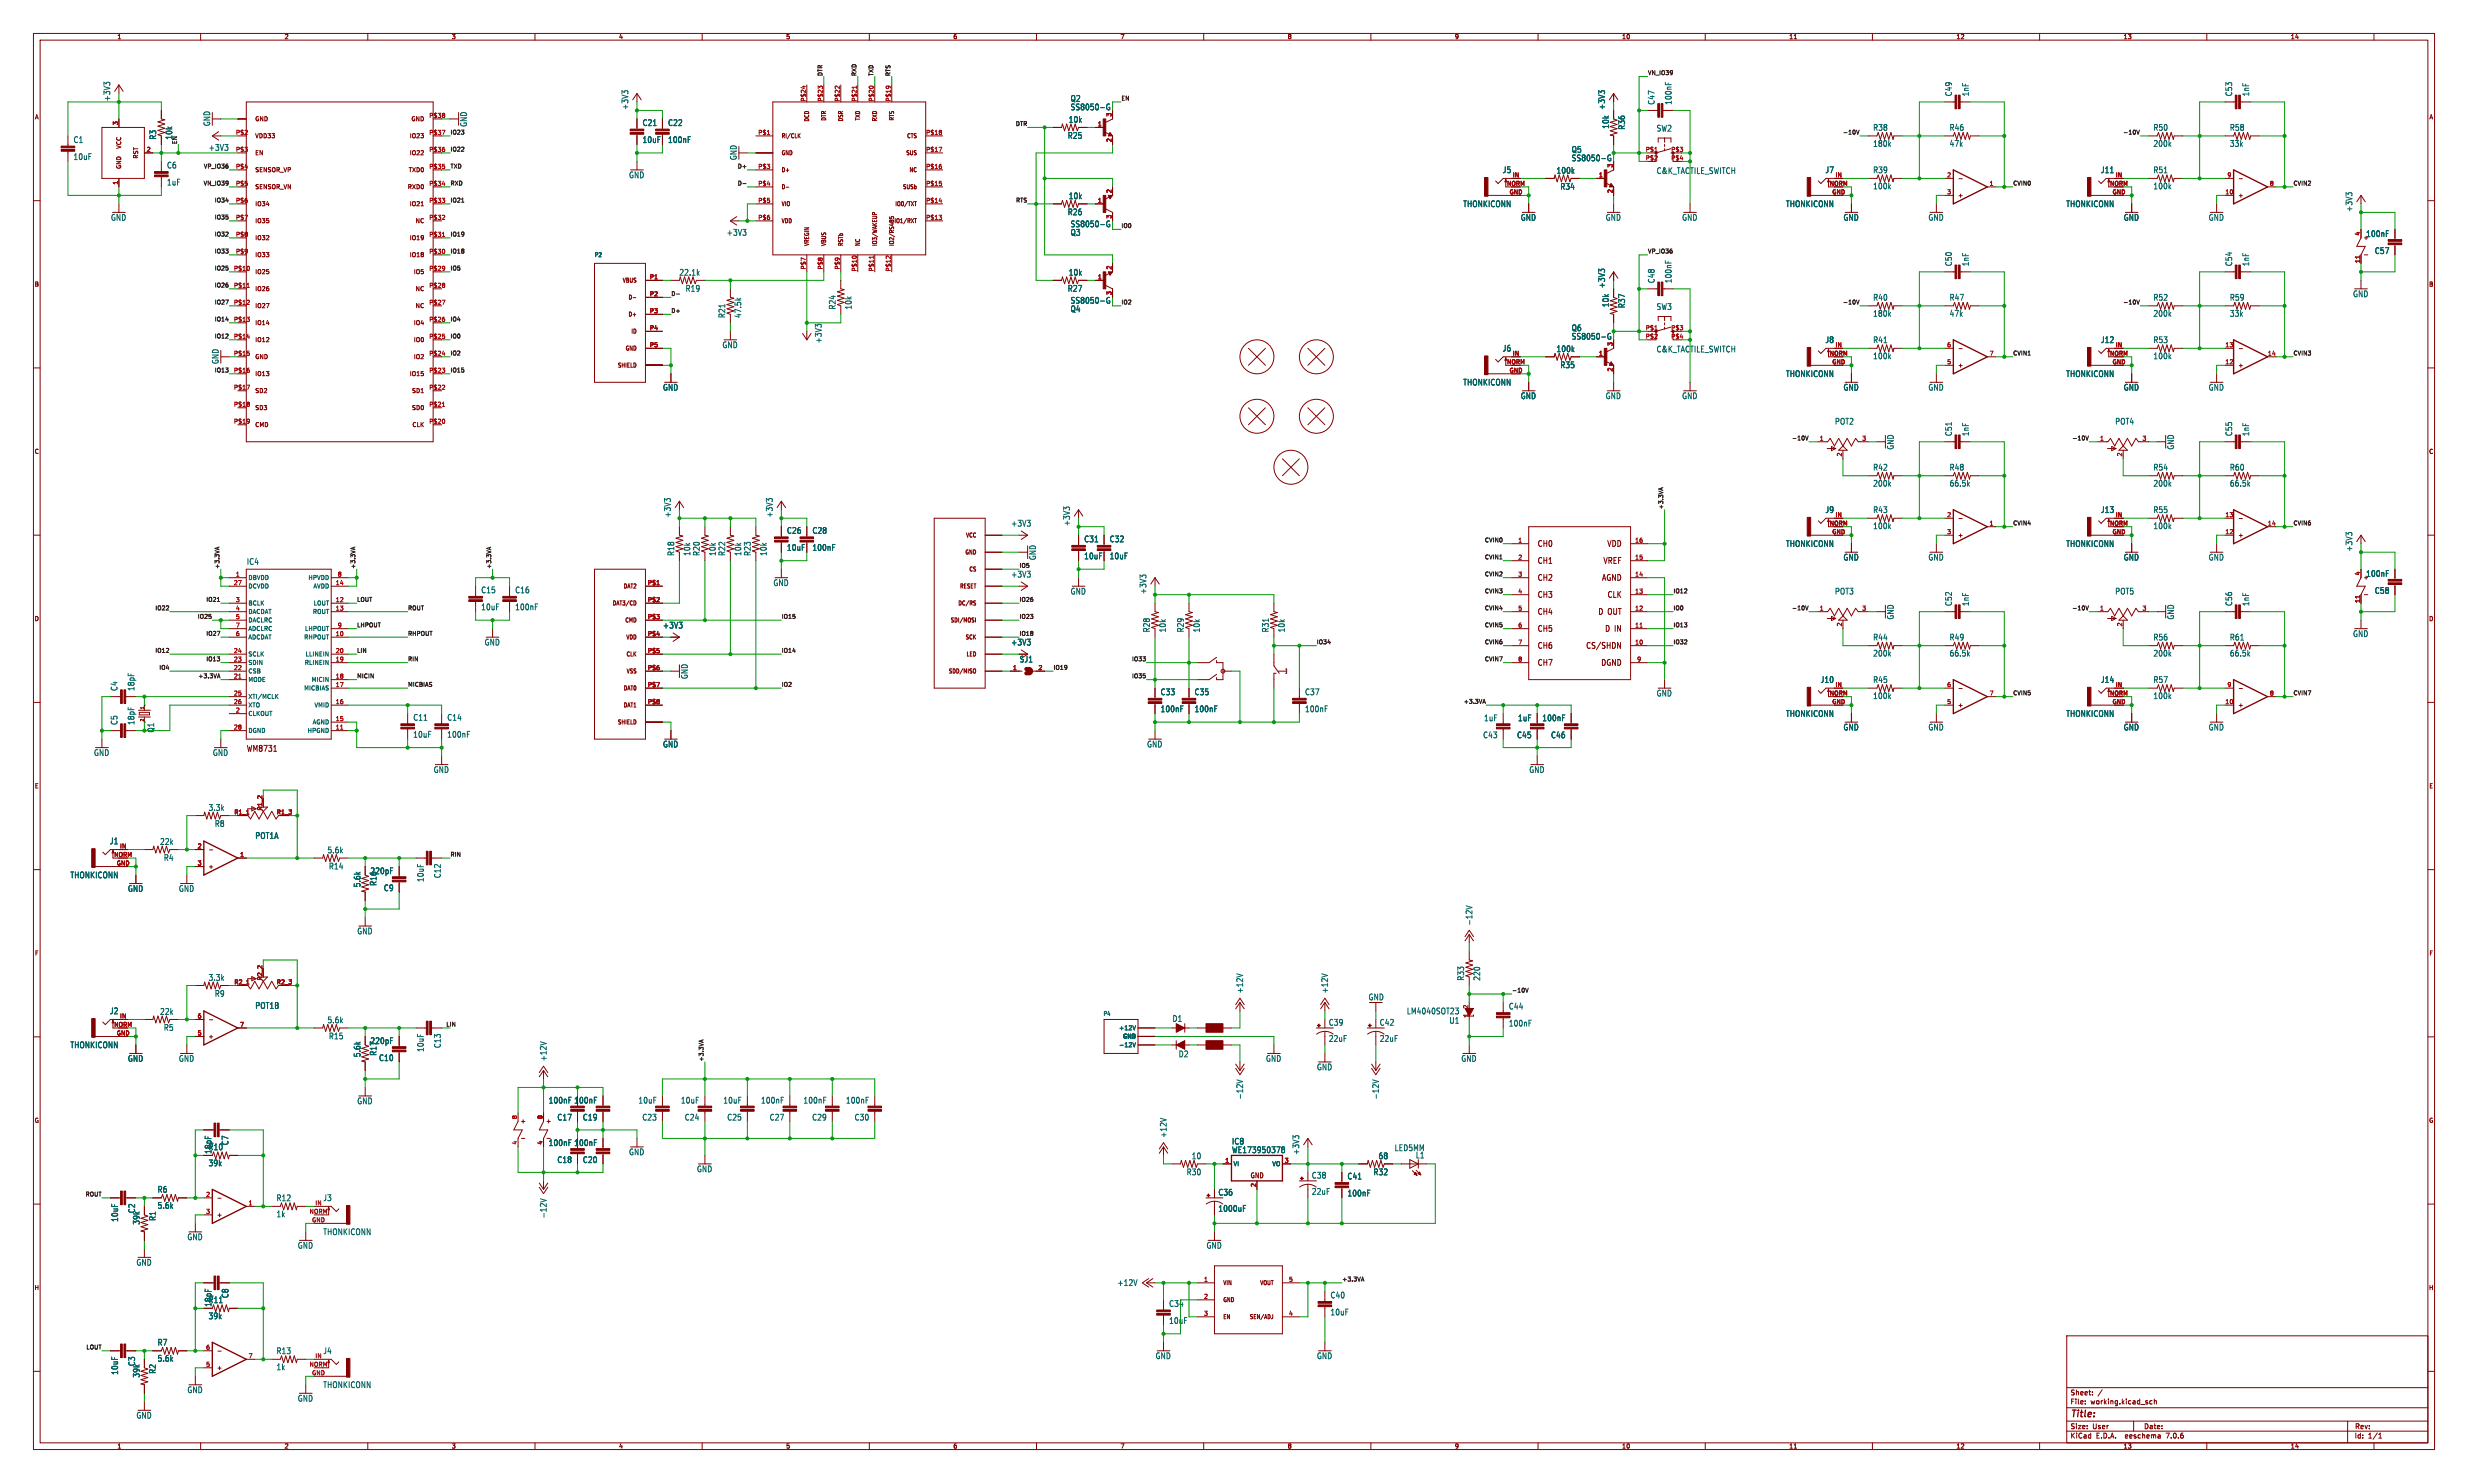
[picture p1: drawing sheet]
<svg xmlns="http://www.w3.org/2000/svg" width="738mm" height="443mm" viewBox="0 0 738 443" stroke-linecap="round" stroke-linejoin="round" font-family="sans-serif">
<defs><g id="words">
<text font-size="2.8" fill="#840000" x="619.1" y="424.3">Title:</text>
<g font-size="2.5" fill="#006464">
<text x="584" y="28.9" transform="rotate(-90 584 28.9)">C49</text>
<text x="589" y="28.9" transform="rotate(-90 589 28.9)">1nF</text>
<text x="667.8" y="28.9" transform="rotate(-90 667.8 28.9)">C53</text>
<text x="672.9" y="28.9" transform="rotate(-90 672.9 28.9)">1nF</text>
<text x="33.2" y="30.4" transform="rotate(-90 33.2 30.4)">+3V3</text>
<text x="188.1" y="33" transform="rotate(-90 188.1 33)">+3V3</text>
<text x="320.1" y="30.6">Q2</text>
<text x="320.1" y="33.2">SS8050-G</text>
<text x="480.2" y="33" transform="rotate(-90 480.2 33)">+3V3</text>
<text x="495.1" y="31.4" transform="rotate(-90 495.1 31.4)">C47</text>
<text x="500.1" y="31.4" transform="rotate(-90 500.1 31.4)">100nF</text>
<text x="46.9" y="41.9" transform="rotate(-90 46.9 41.9)">R3</text>
<text x="51.7" y="41.9" transform="rotate(-90 51.7 41.9)">10k</text>
<text x="63.1" y="37.8" transform="rotate(-90 63.1 37.8)">GND</text>
<text x="139.8" y="38" transform="rotate(-90 139.8 38)">GND</text>
<text x="192.1" y="37.9">C21</text>
<text x="199.7" y="37.9">C22</text>
<text x="319.3" y="41.7">R25</text>
<text x="319.5" y="36.9">10k</text>
<text x="481.4" y="38.6" transform="rotate(-90 481.4 38.6)">10k</text>
<text x="486.2" y="38.9" transform="rotate(-90 486.2 38.9)">R36</text>
<text x="495.4" y="39.5">SW2</text>
<text x="560.1" y="39.3">R38</text>
<text x="583" y="39.3">R46</text>
<text x="643.9" y="39.3">R50</text>
<text x="666.8" y="39.3">R58</text>
<text x="21.9" y="42.9">C1</text>
<text x="62.3" y="45.3">+3V3</text>
<text x="192.1" y="42.9">10uF</text>
<text x="199.7" y="42.9">100nF</text>
<text x="220.5" y="48" transform="rotate(-90 220.5 48)">GND</text>
<text x="470" y="45.9">Q5</text>
<text x="560.1" y="44.1">180k</text>
<text x="583" y="44.1">47k</text>
<text x="643.9" y="44.1">200k</text>
<text x="666.8" y="44.1">33k</text>
<text x="21.9" y="48">10uF</text>
<text x="49.8" y="50.6">C6</text>
<text x="188" y="53.5">GND</text>
<text x="449.3" y="52">J5</text>
<text x="465.4" y="52.1">100k</text>
<text x="470" y="48.4">SS8050-G</text>
<text x="495.4" y="52.2">C&amp;K_TACTILE_SWITCH</text>
<text x="545.8" y="52">J7</text>
<text x="560.1" y="52">R39</text>
<text x="628.2" y="52">J11</text>
<text x="643.9" y="52">R51</text>
<text x="49.8" y="55.6">1uF</text>
<text x="319.5" y="59.7">10k</text>
<text x="466.6" y="56.9">R34</text>
<text x="560.1" y="56.8">100k</text>
<text x="643.9" y="56.8">100k</text>
<text x="319.3" y="64.5">R26</text>
<text x="437.5" y="62.1">THONKICONN</text>
<text x="534" y="62.1">THONKICONN</text>
<text x="617.9" y="62.1">THONKICONN</text>
<text x="703.7" y="63.4" transform="rotate(-90 703.7 63.4)">+3V3</text>
<text x="33.1" y="66.2">GND</text>
<text x="217.3" y="70.7">+3V3</text>
<text x="320.1" y="70.7">Q3</text>
<text x="320.1" y="68.1">SS8050-G</text>
<text x="454.7" y="66.2">GND</text>
<text x="480.1" y="66.2">GND</text>
<text x="503" y="66.2">GND</text>
<text x="551.2" y="66.2">GND</text>
<text x="576.6" y="66.2">GND</text>
<text x="635.1" y="66.2">GND</text>
<text x="660.5" y="66.2">GND</text>
<text x="707.6" y="71.1">100nF</text>
<text x="710.2" y="76.1">C57</text>
<text x="203.1" y="82.6">22.1k</text>
<text x="319.5" y="82.6">10k</text>
<text x="584" y="79.7" transform="rotate(-90 584 79.7)">C50</text>
<text x="589" y="79.7" transform="rotate(-90 589 79.7)">1nF</text>
<text x="667.8" y="79.7" transform="rotate(-90 667.8 79.7)">C54</text>
<text x="672.9" y="79.7" transform="rotate(-90 672.9 79.7)">1nF</text>
<text x="205" y="87.4">R19</text>
<text x="319.3" y="87.4">R27</text>
<text x="480.2" y="86.3" transform="rotate(-90 480.2 86.3)">+3V3</text>
<text x="495.1" y="84.8" transform="rotate(-90 495.1 84.8)">C48</text>
<text x="500.1" y="84.8" transform="rotate(-90 500.1 84.8)">100nF</text>
<text x="703.6" y="89">GND</text>
<text x="217.1" y="95.2" transform="rotate(-90 217.1 95.2)">R21</text>
<text x="221.9" y="95.2" transform="rotate(-90 221.9 95.2)">47.5k</text>
<text x="250.1" y="92.7" transform="rotate(-90 250.1 92.7)">R24</text>
<text x="254.9" y="92.7" transform="rotate(-90 254.9 92.7)">10k</text>
<text x="320.1" y="93.5">Q4</text>
<text x="320.1" y="91">SS8050-G</text>
<text x="481.4" y="91.9" transform="rotate(-90 481.4 91.9)">10k</text>
<text x="486.2" y="92.2" transform="rotate(-90 486.2 92.2)">R37</text>
<text x="495.4" y="92.9">SW3</text>
<text x="560.1" y="90.1">R40</text>
<text x="560.1" y="94.9">180k</text>
<text x="583" y="90.1">R47</text>
<text x="583" y="94.9">47k</text>
<text x="643.9" y="90.1">R52</text>
<text x="643.9" y="94.9">200k</text>
<text x="666.8" y="90.1">R59</text>
<text x="666.8" y="94.9">33k</text>
<text x="470" y="99.2">Q6</text>
<text x="470" y="101.7">SS8050-G</text>
<text x="216" y="104.3">GND</text>
<text x="245.9" y="102.8" transform="rotate(-90 245.9 102.8)">+3V3</text>
<text x="449.3" y="105.3">J6</text>
<text x="465.4" y="105.5">100k</text>
<text x="495.4" y="105.6">C&amp;K_TACTILE_SWITCH</text>
<text x="545.8" y="102.8">J8</text>
<text x="560.1" y="102.8">R41</text>
<text x="560.1" y="107.6">100k</text>
<text x="628.2" y="102.8">J12</text>
<text x="643.9" y="102.8">R53</text>
<text x="643.9" y="107.6">100k</text>
<text x="65.6" y="109" transform="rotate(-90 65.6 109)">GND</text>
<text x="466.6" y="110.3">R35</text>
<text x="534" y="112.9">THONKICONN</text>
<text x="617.9" y="112.9">THONKICONN</text>
<text x="198.2" y="117">GND</text>
<text x="437.5" y="115.5">THONKICONN</text>
<text x="454.7" y="119.5">GND</text>
<text x="480.1" y="119.5">GND</text>
<text x="503" y="119.5">GND</text>
<text x="551.2" y="117">GND</text>
<text x="576.6" y="117">GND</text>
<text x="635.1" y="117">GND</text>
<text x="660.5" y="117">GND</text>
<text x="548.7" y="127.1">POT2</text>
<text x="584" y="130.5" transform="rotate(-90 584 130.5)">C51</text>
<text x="589" y="130.5" transform="rotate(-90 589 130.5)">1nF</text>
<text x="632.5" y="127.1">POT4</text>
<text x="667.8" y="130.5" transform="rotate(-90 667.8 130.5)">C55</text>
<text x="672.9" y="130.5" transform="rotate(-90 672.9 130.5)">1nF</text>
<text x="566.6" y="134.6" transform="rotate(-90 566.6 134.6)">GND</text>
<text x="650.4" y="134.6" transform="rotate(-90 650.4 134.6)">GND</text>
<text x="560.1" y="140.9">R42</text>
<text x="583" y="140.9">R48</text>
<text x="643.9" y="140.9">R54</text>
<text x="666.8" y="140.9">R60</text>
<text x="560.1" y="145.7">200k</text>
<text x="583" y="145.7">66.5k</text>
<text x="643.9" y="145.7">200k</text>
<text x="666.8" y="145.7">66.5k</text>
<text x="200.8" y="154.9" transform="rotate(-90 200.8 154.9)">+3V3</text>
<text x="231.3" y="154.9" transform="rotate(-90 231.3 154.9)">+3V3</text>
<text x="545.8" y="153.6">J9</text>
<text x="560.1" y="153.6">R43</text>
<text x="628.2" y="153.6">J13</text>
<text x="643.9" y="153.6">R55</text>
<text x="235.3" y="159.8">C26</text>
<text x="242.9" y="159.8">C28</text>
<text x="302.3" y="157.6">+3V3</text>
<text x="320.2" y="157.4" transform="rotate(-90 320.2 157.4)">+3V3</text>
<text x="560.1" y="158.4">100k</text>
<text x="643.9" y="158.4">100k</text>
<text x="201.8" y="166.3" transform="rotate(-90 201.8 166.3)">R18</text>
<text x="206.6" y="166.3" transform="rotate(-90 206.6 166.3)">10k</text>
<text x="209.5" y="166.3" transform="rotate(-90 209.5 166.3)">R20</text>
<text x="214.3" y="166.3" transform="rotate(-90 214.3 166.3)">10k</text>
<text x="217.1" y="166.3" transform="rotate(-90 217.1 166.3)">R22</text>
<text x="221.9" y="166.3" transform="rotate(-90 221.9 166.3)">10k</text>
<text x="224.7" y="166.3" transform="rotate(-90 224.7 166.3)">R23</text>
<text x="229.5" y="166.3" transform="rotate(-90 229.5 166.3)">10k</text>
<text x="235.3" y="164.9">10uF</text>
<text x="242.9" y="164.9">100nF</text>
<text x="310" y="167.6" transform="rotate(-90 310 167.6)">GND</text>
<text x="324.2" y="162.3">C31</text>
<text x="324.2" y="167.4">10uF</text>
<text x="331.8" y="162.3">C32</text>
<text x="331.8" y="167.4">10uF</text>
<text x="534" y="163.7">THONKICONN</text>
<text x="551.2" y="167.8">GND</text>
<text x="576.6" y="167.8">GND</text>
<text x="617.9" y="163.7">THONKICONN</text>
<text x="635.1" y="167.8">GND</text>
<text x="660.5" y="167.8">GND</text>
<text x="703.7" y="165" transform="rotate(-90 703.7 165)">+3V3</text>
<text x="73.7" y="169.1">IC4</text>
<text x="302.3" y="172.9">+3V3</text>
<text x="707.6" y="172.7">100nF</text>
<text x="143.8" y="177.6">C15</text>
<text x="154" y="177.6">C16</text>
<text x="231.2" y="175.4">GND</text>
<text x="320.1" y="177.9">GND</text>
<text x="343" y="177.7" transform="rotate(-90 343 177.7)">+3V3</text>
<text x="548.7" y="177.9">POT3</text>
<text x="632.5" y="177.9">POT5</text>
<text x="710.2" y="177.7">C58</text>
<text x="143.8" y="182.6">10uF</text>
<text x="154" y="182.6">100nF</text>
<text x="566.6" y="185.4" transform="rotate(-90 566.6 185.4)">GND</text>
<text x="584" y="181.3" transform="rotate(-90 584 181.3)">C52</text>
<text x="589" y="181.3" transform="rotate(-90 589 181.3)">1nF</text>
<text x="650.4" y="185.4" transform="rotate(-90 650.4 185.4)">GND</text>
<text x="667.8" y="181.3" transform="rotate(-90 667.8 181.3)">C56</text>
<text x="672.9" y="181.3" transform="rotate(-90 672.9 181.3)">1nF</text>
<text x="198.2" y="188.1">+3V3</text>
<text x="344.1" y="189.2" transform="rotate(-90 344.1 189.2)">R28</text>
<text x="348.9" y="189.2" transform="rotate(-90 348.9 189.2)">10k</text>
<text x="354.2" y="189.2" transform="rotate(-90 354.2 189.2)">R29</text>
<text x="359" y="189.2" transform="rotate(-90 359 189.2)">10k</text>
<text x="379.6" y="189.2" transform="rotate(-90 379.6 189.2)">R31</text>
<text x="384.4" y="189.2" transform="rotate(-90 384.4 189.2)">10k</text>
<text x="560.1" y="191.7">R44</text>
<text x="583" y="191.7">R49</text>
<text x="643.9" y="191.7">R56</text>
<text x="666.8" y="191.7">R61</text>
<text x="703.6" y="190.6">GND</text>
<text x="144.8" y="193.2">GND</text>
<text x="302.3" y="193.2">+3V3</text>
<text x="560.1" y="196.5">200k</text>
<text x="583" y="196.5">66.5k</text>
<text x="643.9" y="196.5">200k</text>
<text x="666.8" y="196.5">66.5k</text>
<text x="205.9" y="203.1" transform="rotate(-90 205.9 203.1)">GND</text>
<text x="304.9" y="198.3">SJ1</text>
<text x="35.3" y="206.7" transform="rotate(-90 35.3 206.7)">C4</text>
<text x="40.4" y="206.7" transform="rotate(-90 40.4 206.7)">18pF</text>
<text x="347" y="208">C33</text>
<text x="357.2" y="208">C35</text>
<text x="390.2" y="208">C37</text>
<text x="495.4" y="208.4">GND</text>
<text x="544.4" y="204.4">J10</text>
<text x="560.1" y="204.4">R45</text>
<text x="560.1" y="209.2">100k</text>
<text x="628.2" y="204.4">J14</text>
<text x="643.9" y="204.4">R57</text>
<text x="643.9" y="209.2">100k</text>
<text x="123.5" y="215.7">C11</text>
<text x="133.7" y="215.7">C14</text>
<text x="347" y="213.1">100nF</text>
<text x="357.2" y="213.1">100nF</text>
<text x="390.2" y="213.1">100nF</text>
<text x="443.7" y="215.8">1uF</text>
<text x="453.9" y="215.8">1uF</text>
<text x="461.2" y="215.8">100nF</text>
<text x="534" y="214.5">THONKICONN</text>
<text x="617.9" y="214.5">THONKICONN</text>
<text x="35.3" y="216.9" transform="rotate(-90 35.3 216.9)">C5</text>
<text x="46.3" y="219.1" transform="rotate(-90 46.3 219.1)">Q1</text>
<text x="123.5" y="220.7">10uF</text>
<text x="133.7" y="220.7">100nF</text>
<text x="443.5" y="220.9">C43</text>
<text x="453.6" y="220.9">C45</text>
<text x="463.8" y="220.9">C46</text>
<text x="551.2" y="218.6">GND</text>
<text x="576.6" y="218.6">GND</text>
<text x="635.1" y="218.6">GND</text>
<text x="660.5" y="218.6">GND</text>
<text x="28" y="226.2">GND</text>
<text x="63.6" y="226.2">GND</text>
<text x="198.2" y="223.7">GND</text>
<text x="343" y="223.7">GND</text>
<text x="129.6" y="231.3">GND</text>
<text x="457.3" y="231.3">GND</text>
<text x="62.3" y="242.6">3.3k</text>
<text x="64.1" y="247.4">R8</text>
<text x="76.3" y="251">POT1A</text>
<text x="32.8" y="252.6">J1</text>
<text x="47.8" y="252.8">22k</text>
<text x="48.9" y="257.6">R4</text>
<text x="97.8" y="255.3">5.6k</text>
<text x="21" y="262.8">THONKICONN</text>
<text x="98.3" y="260.1">R14</text>
<text x="110.7" y="261.6">220pF</text>
<text x="126.9" y="263.8" transform="rotate(-90 126.9 263.8)">10uF</text>
<text x="132" y="262.7" transform="rotate(-90 132 262.7)">C12</text>
<text x="38.2" y="266.8">GND</text>
<text x="53.4" y="266.8">GND</text>
<text x="108" y="265.4" transform="rotate(-90 108 265.4)">5.6k</text>
<text x="112.8" y="264.9" transform="rotate(-90 112.8 264.9)">R16</text>
<text x="114.7" y="266.6">C9</text>
<text x="106.7" y="279.5">GND</text>
<text x="440.5" y="276.8" transform="rotate(-90 440.5 276.8)">-12V</text>
<text x="62.3" y="293.4">3.3k</text>
<text x="438.1" y="293.3" transform="rotate(-90 438.1 293.3)">R33</text>
<text x="442.9" y="293.3" transform="rotate(-90 442.9 293.3)">220</text>
<text x="64.1" y="298.2">R9</text>
<text x="372" y="297.1" transform="rotate(-90 372 297.1)">+12V</text>
<text x="397.4" y="297.1" transform="rotate(-90 397.4 297.1)">+12V</text>
<text x="409.2" y="299.3">GND</text>
<text x="32.8" y="303.4">J2</text>
<text x="47.8" y="303.6">22k</text>
<text x="76.3" y="301.8">POT1B</text>
<text x="350.6" y="305.7">D1</text>
<text x="420.7" y="303.5">LM4040SOT23</text>
<text x="451.2" y="302">C44</text>
<text x="48.9" y="308.4">R5</text>
<text x="97.8" y="306.1">5.6k</text>
<text x="98.3" y="310.9">R15</text>
<text x="397.3" y="306.8">C39</text>
<text x="397.3" y="311.7">22uF</text>
<text x="412.6" y="306.8">C42</text>
<text x="412.6" y="311.7">22uF</text>
<text x="433.4" y="306.3">U1</text>
<text x="451.2" y="307.1">100nF</text>
<text x="21" y="313.6">THONKICONN</text>
<text x="38.2" y="317.6">GND</text>
<text x="53.4" y="317.6">GND</text>
<text x="108" y="316.2" transform="rotate(-90 108 316.2)">5.6k</text>
<text x="110.7" y="312.4">220pF</text>
<text x="112.8" y="315.7" transform="rotate(-90 112.8 315.7)">R17</text>
<text x="113.3" y="317.4">C10</text>
<text x="126.9" y="314.6" transform="rotate(-90 126.9 314.6)">10uF</text>
<text x="132" y="313.5" transform="rotate(-90 132 313.5)">C13</text>
<text x="163.7" y="317.4" transform="rotate(-90 163.7 317.4)">+12V</text>
<text x="352.4" y="316.3">D2</text>
<text x="378.5" y="317.6">GND</text>
<text x="436.9" y="317.6">GND</text>
<text x="393.8" y="320.2">GND</text>
<text x="372" y="328.8" transform="rotate(-90 372 328.8)">-12V</text>
<text x="412.6" y="328.8" transform="rotate(-90 412.6 328.8)">-12V</text>
<text x="106.7" y="330.3">GND</text>
<text x="166.6" y="335.2">C17</text>
<text x="174.2" y="335.2">C19</text>
<text x="190.8" y="330.1">10uF</text>
<text x="192" y="335.2">C23</text>
<text x="203.5" y="330.1">10uF</text>
<text x="204.7" y="335.2">C24</text>
<text x="216.2" y="330.1">10uF</text>
<text x="217.4" y="335.2">C25</text>
<text x="227.5" y="330.1">100nF</text>
<text x="230.1" y="335.2">C27</text>
<text x="240.2" y="330.1">100nF</text>
<text x="242.8" y="335.2">C29</text>
<text x="252.9" y="330.1">100nF</text>
<text x="255.5" y="335.2">C30</text>
<text x="349.1" y="340.3" transform="rotate(-90 349.1 340.3)">+12V</text>
<text x="62.3" y="344.1">R10</text>
<text x="63.4" y="345.1" transform="rotate(-90 63.4 345.1)">18pF</text>
<text x="68.5" y="342.5" transform="rotate(-90 68.5 342.5)">C7</text>
<text x="164" y="342.8">100nF 100nF</text>
<text x="166.6" y="347.9">C18</text>
<text x="174.2" y="347.9">C20</text>
<text x="188" y="345.6">GND</text>
<text x="356.3" y="346.8">10</text>
<text x="368.4" y="342.4">IC8</text>
<text x="368.4" y="344.9">WE173950378</text>
<text x="388.8" y="345.4" transform="rotate(-90 388.8 345.4)">+3V3</text>
<text x="412.2" y="346.8">68</text>
<text x="417" y="344.4">LED5MM</text>
<text x="423.3" y="346.5">L1</text>
<text x="62.3" y="348.9">39k</text>
<text x="208.3" y="350.7">GND</text>
<text x="354.8" y="351.6">R30</text>
<text x="392.2" y="352.6">C38</text>
<text x="402.9" y="352.8">C41</text>
<text x="410.7" y="351.6">R32</text>
<text x="47" y="356.8">R6</text>
<text x="82.6" y="359.3">R12</text>
<text x="96.6" y="359.3">J3</text>
<text x="364.3" y="357.6">C36</text>
<text x="392.2" y="357.4">22uF</text>
<text x="402.9" y="357.9">100nF</text>
<text x="35.5" y="365.4" transform="rotate(-90 35.5 365.4)">10uF</text>
<text x="40.6" y="362.8" transform="rotate(-90 40.6 362.8)">C2</text>
<text x="46.8" y="365.1" transform="rotate(-90 46.8 365.1)">R1</text>
<text x="47" y="361.6">5.6k</text>
<text x="82.6" y="364.1">1k</text>
<text x="163.7" y="364.4" transform="rotate(-90 163.7 364.4)">-12V</text>
<text x="364.3" y="362.5">1000uF</text>
<text x="42" y="366.3" transform="rotate(-90 42 366.3)">39k</text>
<text x="55.9" y="371">GND</text>
<text x="96.6" y="369.5">THONKICONN</text>
<text x="89" y="373.5">GND</text>
<text x="360.7" y="373.5">GND</text>
<text x="40.7" y="378.6">GND</text>
<text x="62.3" y="389.8">R11</text>
<text x="68.5" y="388.2" transform="rotate(-90 68.5 388.2)">C8</text>
<text x="334.1" y="384.7">+12V</text>
<text x="397.8" y="388.4">C40</text>
<text x="62.3" y="394.6">39k</text>
<text x="349.6" y="390.9">C34</text>
<text x="397.8" y="393.5">10uF</text>
<text x="349.6" y="396">10uF</text>
<text x="47" y="402.5">R7</text>
<text x="47" y="407.3">5.6k</text>
<text x="82.6" y="405">R13</text>
<text x="96.6" y="405">J4</text>
<text x="345.5" y="406.5">GND</text>
<text x="393.8" y="406.5">GND</text>
<text x="35.5" y="411.1" transform="rotate(-90 35.5 411.1)">10uF</text>
<text x="40.6" y="408.5" transform="rotate(-90 40.6 408.5)">C3</text>
<text x="42" y="412" transform="rotate(-90 42 412)">39k</text>
<text x="46.8" y="410.8" transform="rotate(-90 46.8 410.8)">R2</text>
<text x="82.6" y="409.8">1k</text>
<text x="55.9" y="416.7">GND</text>
<text x="89" y="419.2">GND</text>
<text x="96.6" y="415.2">THONKICONN</text>
<text x="40.7" y="424.3">GND</text>
</g>
<g font-size="2.5" fill="#840000">
<text x="459.7" y="163.7">CH0</text>
<text x="480.6" y="163.7">VDD</text>
<text x="459.7" y="168.8">CH1</text>
<text x="459.7" y="173.9">CH2</text>
<text x="479" y="173.9">AGND</text>
<text x="479.4" y="168.8">VREF</text>
<text x="459.7" y="179">CH3</text>
<text x="480.6" y="179">CLK</text>
<text x="459.7" y="184.1">CH4</text>
<text x="477.9" y="184.1">D OUT</text>
<text x="459.7" y="189.1">CH5</text>
<text x="479.9" y="189.1">D IN</text>
<text x="459.7" y="194.2">CH6</text>
<text x="474.2" y="194.2">CS/SHDN</text>
<text x="459.7" y="199.3">CH7</text>
<text x="478.8" y="199.3">DGND</text>
<text x="40.4" y="216.9" transform="rotate(-90 40.4 216.9)">18pF</text>
<text x="73.7" y="225">WM8731</text>
<text x="164" y="330.1">100nF 100nF</text>
<text x="63.4" y="390.8" transform="rotate(-90 63.4 390.8)">18pF</text>
</g>
<g font-size="2.1" fill="#840000">
<text x="373.9" y="352.5">GND</text>
<text x="619.1" y="417.4">Sheet:</text>
<text x="619.1" y="420.1">File:</text>
<text x="625.2" y="420.1">working.kicad_sch</text>
<text x="619.1" y="430.3">KiCad</text>
<text x="619.1" y="427.5">Size:</text>
<text x="625.8" y="427.5">User</text>
<text x="626.9" y="430.3">E.D.A.</text>
<text x="635.7" y="430.3">eeschema</text>
<text x="641.1" y="427.5">Date:</text>
<text x="648.1" y="430.3">7.0.6</text>
<text x="704.1" y="427.7">Rev:</text>
<text x="704.1" y="430.3">Id:</text>
<text x="708.2" y="430.3">1/1</text>
</g>
<g font-size="1.8" fill="#840000">
<text x="35" y="11.9">1</text>
<text x="85" y="11.9">2</text>
<text x="135" y="11.9">3</text>
<text x="185" y="11.9">4</text>
<text x="235" y="11.9">5</text>
<text x="285" y="11.9">6</text>
<text x="335" y="11.9">7</text>
<text x="385" y="11.9">8</text>
<text x="435" y="11.9">9</text>
<text x="485" y="11.9">10</text>
<text x="535" y="11.9">11</text>
<text x="585" y="11.9">12</text>
<text x="635" y="11.9">13</text>
<text x="685" y="11.9">14</text>
<text x="10.3" y="35.9">A</text>
<text x="726.5" y="35.9">A</text>
<text x="76.2" y="36.4">GND</text>
<text x="76.2" y="41.5">VDD33</text>
<text x="122.4" y="41.5">IO23</text>
<text x="122.9" y="36.4">GND</text>
<text x="233.7" y="41.5">RI/CLK</text>
<text x="242.2" y="36.5" transform="rotate(-90 242.2 36.5)">DCD</text>
<text x="247.2" y="36.2" transform="rotate(-90 247.2 36.2)">DTR</text>
<text x="252.3" y="36.4" transform="rotate(-90 252.3 36.4)">DSR</text>
<text x="257.4" y="36.2" transform="rotate(-90 257.4 36.2)">TXD</text>
<text x="262.5" y="36.4" transform="rotate(-90 262.5 36.4)">RXD</text>
<text x="267.6" y="36.2" transform="rotate(-90 267.6 36.2)">RTS</text>
<text x="271.2" y="41.5">CTS</text>
<text x="36.6" y="44.8" transform="rotate(-90 36.6 44.8)">VCC</text>
<text x="41.7" y="47.7" transform="rotate(-90 41.7 47.7)">RST</text>
<text x="76.2" y="46.6">EN</text>
<text x="122.4" y="46.6">IO22</text>
<text x="233.7" y="46.6">GND</text>
<text x="270.9" y="46.6">SUS</text>
<text x="36.6" y="50.8" transform="rotate(-90 36.6 50.8)">GND</text>
<text x="76.2" y="51.7">SENSOR_VP</text>
<text x="122.1" y="51.7">TXD0</text>
<text x="233.7" y="51.7">D+</text>
<text x="271.9" y="51.7">NC</text>
<text x="76.2" y="56.8">SENSOR_VN</text>
<text x="121.8" y="56.8">RXD0</text>
<text x="233.7" y="56.7">D-</text>
<text x="269.9" y="56.7">SUSb</text>
<text x="585.5" y="59.3">+</text>
<text x="669.3" y="59.3">+</text>
<text x="76.2" y="61.8">IO34</text>
<text x="122.4" y="61.8">IO21</text>
<text x="233.7" y="61.8">VIO</text>
<text x="267.6" y="61.8">IO0/TXT</text>
<text x="76.2" y="72">IO32</text>
<text x="76.2" y="66.9">IO35</text>
<text x="122.4" y="72">IO19</text>
<text x="124.2" y="66.9">NC</text>
<text x="233.7" y="66.9">VDD</text>
<text x="267.4" y="66.9">IO1/RXT</text>
<text x="76.2" y="77.1">IO33</text>
<text x="122.4" y="77.1">IO18</text>
<text x="242.2" y="73.7" transform="rotate(-90 242.2 73.7)">VREGIN</text>
<text x="247.2" y="73.7" transform="rotate(-90 247.2 73.7)">VBUS</text>
<text x="252.3" y="73.7" transform="rotate(-90 252.3 73.7)">RSTb</text>
<text x="257.4" y="73.7" transform="rotate(-90 257.4 73.7)">NC</text>
<text x="262.5" y="73.7" transform="rotate(-90 262.5 73.7)">IO3/WAKEUP</text>
<text x="267.6" y="73.7" transform="rotate(-90 267.6 73.7)">IO2/RS485</text>
<text x="76.2" y="82.2">IO25</text>
<text x="123.6" y="82.2">IO5</text>
<text x="10.3" y="85.9">B</text>
<text x="76.2" y="87.2">IO26</text>
<text x="124.2" y="87.2">NC</text>
<text x="186.1" y="84.7">VBUS</text>
<text x="187.9" y="89.8">D-</text>
<text x="726.4" y="85.9">B</text>
<text x="76.2" y="92.3">IO27</text>
<text x="124.2" y="92.3">NC</text>
<text x="187.9" y="94.8">D+</text>
<text x="76.2" y="97.4">IO14</text>
<text x="123.6" y="97.4">IO4</text>
<text x="188.7" y="99.9">ID</text>
<text x="76.2" y="107.6">GND</text>
<text x="76.2" y="102.5">IO12</text>
<text x="123.6" y="102.5">IO0</text>
<text x="123.6" y="107.6">IO2</text>
<text x="187" y="105">GND</text>
<text x="76.2" y="112.6">IO13</text>
<text x="122.4" y="112.6">IO15</text>
<text x="184.7" y="110.1">SHIELD</text>
<text x="585.5" y="110.1">+</text>
<text x="669.3" y="110.1">+</text>
<text x="76.2" y="117.7">SD2</text>
<text x="123.1" y="117.7">SD1</text>
<text x="76.2" y="122.8">SD3</text>
<text x="123.1" y="122.8">SD0</text>
<text x="76.2" y="127.9">CMD</text>
<text x="123.2" y="127.9">CLK</text>
<text x="10.3" y="135.9">C</text>
<text x="726.4" y="135.9">C</text>
<text x="288.8" y="160.9">VCC</text>
<text x="585.5" y="160.9">+</text>
<text x="669.3" y="160.9">+</text>
<text x="288.6" y="166">GND</text>
<text x="289.8" y="171">CS</text>
<text x="186.4" y="176.1">DAT2</text>
<text x="287" y="176.1">RESET</text>
<text x="10.3" y="185.9">D</text>
<text x="183.1" y="181.2">DAT3/CD</text>
<text x="286.5" y="181.2">DC/RS</text>
<text x="726.4" y="185.9">D</text>
<text x="186.9" y="186.3">CMD</text>
<text x="187.2" y="191.4">VDD</text>
<text x="284.2" y="186.3">SDI/MOSI</text>
<text x="288.7" y="191.4">SCK</text>
<text x="187.3" y="196.4">CLK</text>
<text x="289" y="196.4">LED</text>
<text x="187.3" y="201.5">VSS</text>
<text x="283.7" y="201.5">SDD/MISO</text>
<text x="186.4" y="206.6">DAT0</text>
<text x="186.4" y="211.7">DAT1</text>
<text x="585.5" y="211.7">+</text>
<text x="669.3" y="211.7">+</text>
<text x="184.7" y="216.8">SHIELD</text>
<text x="10.3" y="235.9">E</text>
<text x="726.4" y="235.9">E</text>
<text x="62.2" y="260">+</text>
<text x="10.3" y="285.9">F</text>
<text x="726.5" y="285.9">F</text>
<text x="62.2" y="310.8">+</text>
<text x="10.3" y="335.9">G</text>
<text x="726.4" y="335.9">G</text>
<text x="64.8" y="364.1">+</text>
<text x="10.2" y="385.9">H</text>
<text x="365.7" y="389.5">GND</text>
<text x="365.7" y="384.4">VIN</text>
<text x="376.8" y="384.4">VOUT</text>
<text x="726.3" y="385.9">H</text>
<text x="365.7" y="394.6">EN</text>
<text x="373.7" y="394.6">SEN/ADJ</text>
<text x="64.8" y="409.8">+</text>
<text x="35" y="433.3">1</text>
<text x="85" y="433.3">2</text>
<text x="135" y="433.3">3</text>
<text x="185" y="433.3">4</text>
<text x="235" y="433.3">5</text>
<text x="285" y="433.3">6</text>
<text x="335" y="433.3">7</text>
<text x="385" y="433.3">8</text>
<text x="435" y="433.3">9</text>
<text x="485" y="433.3">10</text>
<text x="535" y="433.3">11</text>
<text x="585" y="433.3">12</text>
<text x="635" y="433.3">13</text>
<text x="685" y="433.3">14</text>
</g>
<g font-size="1.8" fill="#a90000">
<text x="128.3" y="35.3">P$38</text>
<text x="241" y="30.5" transform="rotate(-90 241 30.5)">P$24</text>
<text x="246.1" y="30.5" transform="rotate(-90 246.1 30.5)">P$23</text>
<text x="251.2" y="30.5" transform="rotate(-90 251.2 30.5)">P$22</text>
<text x="256.3" y="30.5" transform="rotate(-90 256.3 30.5)">P$21</text>
<text x="261.4" y="30.5" transform="rotate(-90 261.4 30.5)">P$20</text>
<text x="266.4" y="30.5" transform="rotate(-90 266.4 30.5)">P$19</text>
<text x="332.5" y="35" transform="rotate(-90 332.5 35)">3</text>
<text x="35.3" y="37.5" transform="rotate(-90 35.3 37.5)">3</text>
<text x="70.4" y="40.4">P$2</text>
<text x="128.3" y="40.4">P$37</text>
<text x="226.7" y="40.4">P$1</text>
<text x="276.8" y="40.4">P$18</text>
<text x="328.2" y="37.8">1</text>
<text x="43.7" y="45.5">2</text>
<text x="70.4" y="45.5">P$3</text>
<text x="128.3" y="45.5">P$36</text>
<text x="276.8" y="45.5">P$17</text>
<text x="332.5" y="42.6" transform="rotate(-90 332.5 42.6)">2</text>
<text x="492.1" y="45.5">P$1</text>
<text x="499.7" y="45.5">P$3</text>
<text x="70.4" y="50.5">P$4</text>
<text x="128.3" y="50.5">P$35</text>
<text x="226.7" y="50.5">P$3</text>
<text x="276.8" y="50.5">P$16</text>
<text x="452.3" y="53.1">IN</text>
<text x="478.1" y="53.1">1</text>
<text x="482.3" y="50.2" transform="rotate(-90 482.3 50.2)">3</text>
<text x="492.1" y="48">P$2</text>
<text x="499.7" y="48">P$4</text>
<text x="548.8" y="53.1">IN</text>
<text x="582.2" y="53.1">2</text>
<text x="632.7" y="53.1">IN</text>
<text x="666" y="53.1">9</text>
<text x="35.3" y="55.3" transform="rotate(-90 35.3 55.3)">1</text>
<text x="70.4" y="55.6">P$5</text>
<text x="128.3" y="55.6">P$34</text>
<text x="226.7" y="55.6">P$4</text>
<text x="276.8" y="55.6">P$15</text>
<text x="332.5" y="57.9" transform="rotate(-90 332.5 57.9)">2</text>
<text x="450.6" y="55.6">NORM</text>
<text x="451.4" y="58.2">GND</text>
<text x="482.3" y="57.9" transform="rotate(-90 482.3 57.9)">2</text>
<text x="547.1" y="55.6">NORM</text>
<text x="547.9" y="58.2">GND</text>
<text x="582.2" y="58.2">3</text>
<text x="594.9" y="55.6">1</text>
<text x="630.9" y="55.6">NORM</text>
<text x="631.7" y="58.2">GND</text>
<text x="665.4" y="58.2">10</text>
<text x="678.7" y="55.6">8</text>
<text x="70.4" y="60.7">P$6</text>
<text x="70.4" y="65.8">P$7</text>
<text x="128.3" y="65.8">P$32</text>
<text x="128.3" y="60.7">P$33</text>
<text x="226.7" y="60.7">P$5</text>
<text x="226.7" y="65.8">P$6</text>
<text x="276.8" y="65.8">P$13</text>
<text x="276.8" y="60.7">P$14</text>
<text x="328.2" y="60.7">1</text>
<text x="332.5" y="65.5" transform="rotate(-90 332.5 65.5)">3</text>
<text x="70.4" y="70.9">P$8</text>
<text x="128.3" y="70.9">P$31</text>
<text x="705.9" y="70.6" transform="rotate(-90 705.9 70.6)">4</text>
<text x="70.4" y="75.9">P$9</text>
<text x="128.3" y="75.9">P$30</text>
<text x="69.8" y="81">P$10</text>
<text x="128.3" y="81">P$29</text>
<text x="194.2" y="83.6">P1</text>
<text x="241" y="80.7" transform="rotate(-90 241 80.7)">P$7</text>
<text x="246.1" y="80.7" transform="rotate(-90 246.1 80.7)">P$8</text>
<text x="251.2" y="80.7" transform="rotate(-90 251.2 80.7)">P$9</text>
<text x="256.3" y="81.3" transform="rotate(-90 256.3 81.3)">P$10</text>
<text x="261.4" y="81.3" transform="rotate(-90 261.4 81.3)">P$11</text>
<text x="266.4" y="81.3" transform="rotate(-90 266.4 81.3)">P$12</text>
<text x="328.2" y="83.6">1</text>
<text x="332.5" y="80.7" transform="rotate(-90 332.5 80.7)">2</text>
<text x="705.9" y="78.8" transform="rotate(-90 705.9 78.8)">11</text>
<text x="69.8" y="86.1">P$11</text>
<text x="128.3" y="86.1">P$28</text>
<text x="194.2" y="88.6">P2</text>
<text x="332.5" y="88.3" transform="rotate(-90 332.5 88.3)">3</text>
<text x="69.8" y="91.2">P$12</text>
<text x="128.3" y="91.2">P$27</text>
<text x="194.2" y="93.7">P3</text>
<text x="69.8" y="96.3">P$13</text>
<text x="69.8" y="101.3">P$14</text>
<text x="128.3" y="101.3">P$25</text>
<text x="128.3" y="96.3">P$26</text>
<text x="194.2" y="98.8">P4</text>
<text x="492.1" y="98.8">P$1</text>
<text x="492.1" y="101.3">P$2</text>
<text x="499.7" y="98.8">P$3</text>
<text x="499.7" y="101.3">P$4</text>
<text x="69.8" y="106.4">P$15</text>
<text x="128.3" y="106.4">P$24</text>
<text x="194.2" y="103.9">P5</text>
<text x="452.3" y="106.4">IN</text>
<text x="478.1" y="106.4">1</text>
<text x="482.3" y="103.6" transform="rotate(-90 482.3 103.6)">3</text>
<text x="547.1" y="106.4">NORM</text>
<text x="548.8" y="103.9">IN</text>
<text x="582.2" y="103.9">6</text>
<text x="594.9" y="106.4">7</text>
<text x="630.9" y="106.4">NORM</text>
<text x="632.7" y="103.9">IN</text>
<text x="665.4" y="103.9">13</text>
<text x="678.1" y="106.4">14</text>
<text x="69.8" y="111.5">P$16</text>
<text x="128.3" y="111.5">P$23</text>
<text x="450.6" y="109">NORM</text>
<text x="451.4" y="111.5">GND</text>
<text x="482.3" y="111.2" transform="rotate(-90 482.3 111.2)">2</text>
<text x="547.9" y="109">GND</text>
<text x="582.2" y="109">5</text>
<text x="631.7" y="109">GND</text>
<text x="665.4" y="109">12</text>
<text x="69.8" y="116.6">P$17</text>
<text x="128.3" y="116.6">P$22</text>
<text x="69.8" y="121.7">P$18</text>
<text x="128.3" y="121.7">P$21</text>
<text x="69.8" y="126.7">P$19</text>
<text x="128.3" y="126.7">P$20</text>
<text x="544.1" y="131.8">1</text>
<text x="556.8" y="131.8">3</text>
<text x="627.9" y="131.8">1</text>
<text x="640.6" y="131.8">3</text>
<text x="550.9" y="136.6" transform="rotate(-90 550.9 136.6)">2</text>
<text x="634.7" y="136.6" transform="rotate(-90 634.7 136.6)">2</text>
<text x="548.8" y="154.7">IN</text>
<text x="582.2" y="154.7">2</text>
<text x="632.7" y="154.7">IN</text>
<text x="665.4" y="154.7">13</text>
<text x="547.1" y="157.2">NORM</text>
<text x="547.9" y="159.8">GND</text>
<text x="582.2" y="159.8">3</text>
<text x="594.9" y="157.2">1</text>
<text x="630.9" y="157.2">NORM</text>
<text x="631.7" y="159.8">GND</text>
<text x="665.4" y="159.8">12</text>
<text x="678.1" y="157.2">14</text>
<text x="454" y="162.3">1</text>
<text x="454" y="167.4">2</text>
<text x="488.9" y="167.4">15</text>
<text x="488.9" y="162.3">16</text>
<text x="70.4" y="172.5">1</text>
<text x="100.9" y="172.5">8</text>
<text x="454" y="172.5">3</text>
<text x="488.9" y="172.5">14</text>
<text x="705.9" y="172.2" transform="rotate(-90 705.9 172.2)">4</text>
<text x="69.8" y="175">27</text>
<text x="100.3" y="175">14</text>
<text x="193.6" y="175">P$1</text>
<text x="454" y="177.5">4</text>
<text x="488.9" y="177.5">13</text>
<text x="70.4" y="180.1">3</text>
<text x="70.4" y="182.6">4</text>
<text x="70.4" y="185.2">5</text>
<text x="100.3" y="180.1">12</text>
<text x="100.3" y="182.6">13</text>
<text x="193.6" y="180.1">P$2</text>
<text x="193.6" y="185.2">P$3</text>
<text x="454" y="182.6">5</text>
<text x="488.9" y="182.6">12</text>
<text x="544.1" y="182.6">1</text>
<text x="556.8" y="182.6">3</text>
<text x="627.9" y="182.6">1</text>
<text x="640.6" y="182.6">3</text>
<text x="705.9" y="180.4" transform="rotate(-90 705.9 180.4)">11</text>
<text x="70.4" y="190.2">6</text>
<text x="70.4" y="187.7">7</text>
<text x="100.3" y="190.2">10</text>
<text x="100.9" y="187.7">9</text>
<text x="193.6" y="190.2">P$4</text>
<text x="454" y="187.7">6</text>
<text x="488.9" y="187.7">11</text>
<text x="550.9" y="187.4" transform="rotate(-90 550.9 187.4)">2</text>
<text x="634.7" y="187.4" transform="rotate(-90 634.7 187.4)">2</text>
<text x="69.8" y="197.9">23</text>
<text x="69.8" y="195.3">24</text>
<text x="100.3" y="197.9">19</text>
<text x="100.3" y="195.3">20</text>
<text x="193.6" y="195.3">P$5</text>
<text x="454" y="192.8">7</text>
<text x="454" y="197.9">8</text>
<text x="488.9" y="192.8">10</text>
<text x="489.5" y="197.9">9</text>
<text x="69.8" y="202.9">21</text>
<text x="69.8" y="200.4">22</text>
<text x="100.3" y="202.9">18</text>
<text x="193.6" y="200.4">P$6</text>
<text x="302.8" y="200.4">1</text>
<text x="310.4" y="200.4">2</text>
<text x="69.8" y="208">25</text>
<text x="100.3" y="205.5">17</text>
<text x="193.6" y="205.5">P$7</text>
<text x="547.1" y="208">NORM</text>
<text x="548.8" y="205.5">IN</text>
<text x="582.2" y="205.5">6</text>
<text x="594.9" y="208">7</text>
<text x="630.9" y="208">NORM</text>
<text x="632.7" y="205.5">IN</text>
<text x="666" y="205.5">9</text>
<text x="678.7" y="208">8</text>
<text x="69.8" y="210.6">26</text>
<text x="70.4" y="213.1">2</text>
<text x="100.3" y="215.6">15</text>
<text x="100.3" y="210.6">16</text>
<text x="193.6" y="210.6">P$8</text>
<text x="547.9" y="210.6">GND</text>
<text x="582.2" y="210.6">5</text>
<text x="631.7" y="210.6">GND</text>
<text x="665.4" y="210.6">10</text>
<text x="69.8" y="218.2">28</text>
<text x="100.3" y="218.2">11</text>
<text x="70" y="243.6">R1_1</text>
<text x="78.5" y="242.5" transform="rotate(-90 78.5 242.5)">R1_2</text>
<text x="82.7" y="243.6">R1_3</text>
<text x="34" y="256.3">NORM</text>
<text x="35.8" y="253.7">IN</text>
<text x="59" y="253.7">2</text>
<text x="71.7" y="256.3">1</text>
<text x="34.8" y="258.8">GND</text>
<text x="59" y="258.8">3</text>
<text x="78.5" y="293.3" transform="rotate(-90 78.5 293.3)">R2_2</text>
<text x="70" y="294.4">R2_1</text>
<text x="82.7" y="294.4">R2_3</text>
<text x="35.8" y="304.5">IN</text>
<text x="59" y="304.5">6</text>
<text x="439.2" y="304.2" transform="rotate(-90 439.2 304.2)">1</text>
<text x="439.2" y="301.7" transform="rotate(-90 439.2 301.7)">2</text>
<text x="34" y="307.1">NORM</text>
<text x="34.8" y="309.6">GND</text>
<text x="59" y="309.6">5</text>
<text x="71.7" y="307.1">7</text>
<text x="154.7" y="334.7" transform="rotate(-90 154.7 334.7)">8</text>
<text x="162.3" y="334.7" transform="rotate(-90 162.3 334.7)">8</text>
<text x="154.7" y="342.3" transform="rotate(-90 154.7 342.3)">4</text>
<text x="162.3" y="342.3" transform="rotate(-90 162.3 342.3)">4</text>
<text x="366.3" y="347.7">1</text>
<text x="384.1" y="347.7">3</text>
<text x="61.5" y="357.9">2</text>
<text x="375.7" y="355" transform="rotate(-90 375.7 355)">2</text>
<text x="61.5" y="363">3</text>
<text x="74.2" y="360.4">1</text>
<text x="92.5" y="363">NORM</text>
<text x="93.2" y="365.5">GND</text>
<text x="94.2" y="360.4">IN</text>
<text x="360" y="383.3">1</text>
<text x="385.4" y="383.3">5</text>
<text x="360" y="388.4">2</text>
<text x="360" y="393.4">3</text>
<text x="385.4" y="393.4">4</text>
<text x="61.5" y="403.6">6</text>
<text x="74.2" y="406.1">7</text>
<text x="94.2" y="406.1">IN</text>
<text x="61.5" y="408.7">5</text>
<text x="92.5" y="408.7">NORM</text>
<text x="93.2" y="411.2">GND</text>
</g>
<g font-size="1.8" fill="#006464">
<text x="177.8" y="77.1">P2</text>
<text x="74.2" y="173.6">DBVDD</text>
<text x="92.1" y="173.6">HPVDD</text>
<text x="74.2" y="176.1">DCVDD</text>
<text x="93.6" y="176.1">AVDD</text>
<text x="74.2" y="181.2">BCLK</text>
<text x="74.2" y="183.7">DACDAT</text>
<text x="93.5" y="183.7">ROUT</text>
<text x="93.7" y="181.2">LOUT</text>
<text x="74.2" y="186.3">DACLRC</text>
<text x="74.2" y="191.4">ADCDAT</text>
<text x="74.2" y="188.8">ADCLRC</text>
<text x="90.8" y="191.4">RHPOUT</text>
<text x="91.1" y="188.8">LHPOUT</text>
<text x="74.2" y="196.4">SCLK</text>
<text x="91.3" y="196.4">LLINEIN</text>
<text x="74.2" y="201.5">CSB</text>
<text x="74.2" y="199">SDIN</text>
<text x="91" y="199">RLINEIN</text>
<text x="74.2" y="204.1">MODE</text>
<text x="74.2" y="209.1">XTI/MCLK</text>
<text x="90.8" y="206.6">MICBIAS</text>
<text x="93.1" y="204.1">MICIN</text>
<text x="74.2" y="214.2">CLKOUT</text>
<text x="74.2" y="211.7">XTO</text>
<text x="93.9" y="211.7">VMID</text>
<text x="74.2" y="219.3">DGND</text>
<text x="91.9" y="219.3">HPGND</text>
<text x="93.4" y="216.8">AGND</text>
<text x="329.9" y="304">P4</text>
<text x="334.6" y="308.2">+12V</text>
<text x="335.8" y="310.7">GND</text>
<text x="334.6" y="313.3">-12V</text>
<text x="368.8" y="348.8">VI</text>
<text x="380.4" y="348.8">VO</text>
</g>
<g font-size="1.7" fill="#0f0f0f">
<text x="246" y="22.9" transform="rotate(-90 246 22.9)">DTR</text>
<text x="256.2" y="22.9" transform="rotate(-90 256.2 22.9)">RXD</text>
<text x="261.3" y="22.9" transform="rotate(-90 261.3 22.9)">TXD</text>
<text x="266.4" y="22.9" transform="rotate(-90 266.4 22.9)">RTS</text>
<text x="492.8" y="22.5">VN_IO39</text>
<text x="335.3" y="30.1">EN</text>
<text x="134.6" y="40.3">IO23</text>
<text x="303.7" y="37.8">DTR</text>
<text x="551.1" y="40.3">-10V</text>
<text x="634.9" y="40.3">-10V</text>
<text x="134.6" y="45.4">IO22</text>
<text x="60.8" y="50.5">VP_IO36</text>
<text x="134.6" y="50.5">TXD</text>
<text x="220.5" y="50.5">D+</text>
<text x="60.8" y="55.5">VN_IO39</text>
<text x="134.6" y="55.5">RXD</text>
<text x="220.5" y="55.5">D-</text>
<text x="602" y="55.5">CVIN0</text>
<text x="685.8" y="55.5">CVIN2</text>
<text x="64.1" y="65.7">IO35</text>
<text x="64.1" y="60.6">IO34</text>
<text x="134.6" y="60.6">IO21</text>
<text x="303.8" y="60.6">RTS</text>
<text x="64.1" y="70.8">IO32</text>
<text x="134.6" y="70.8">IO19</text>
<text x="335.3" y="68.2">IO0</text>
<text x="64.1" y="75.9">IO33</text>
<text x="134.6" y="75.9">IO18</text>
<text x="492.8" y="75.9">VP_IO36</text>
<text x="64.1" y="80.9">IO25</text>
<text x="134.6" y="80.9">IO5</text>
<text x="64.1" y="86">IO26</text>
<text x="200.7" y="88.6">D-</text>
<text x="64.1" y="91.1">IO27</text>
<text x="200.7" y="93.6">D+</text>
<text x="335.3" y="91.1">IO2</text>
<text x="551.1" y="91.1">-10V</text>
<text x="634.9" y="91.1">-10V</text>
<text x="64.1" y="96.2">IO14</text>
<text x="64.1" y="101.3">IO12</text>
<text x="134.6" y="101.3">IO0</text>
<text x="134.6" y="96.2">IO4</text>
<text x="134.6" y="106.3">IO2</text>
<text x="602" y="106.3">CVIN1</text>
<text x="685.8" y="106.3">CVIN3</text>
<text x="64.1" y="111.4">IO13</text>
<text x="134.6" y="111.4">IO15</text>
<text x="535.8" y="131.7">-10V</text>
<text x="619.7" y="131.7">-10V</text>
<text x="497.5" y="152.4" transform="rotate(-90 497.5 152.4)">+3.3VA</text>
<text x="602" y="157.1">CVIN4</text>
<text x="685.8" y="157.1">CVIN6</text>
<text x="444" y="162.2">CVIN0</text>
<text x="444" y="167.3">CVIN1</text>
<text x="65.7" y="170.2" transform="rotate(-90 65.7 170.2)">+3.3VA</text>
<text x="106.3" y="170.2" transform="rotate(-90 106.3 170.2)">+3.3VA</text>
<text x="147" y="170.2" transform="rotate(-90 147 170.2)">+3.3VA</text>
<text x="304.8" y="169.8">IO5</text>
<text x="444" y="172.4">CVIN2</text>
<text x="61.6" y="180">IO21</text>
<text x="106.7" y="180">LOUT</text>
<text x="304.8" y="180">IO26</text>
<text x="444" y="177.5">CVIN3</text>
<text x="500.4" y="177.5">IO12</text>
<text x="46.3" y="182.5">IO22</text>
<text x="59" y="185.1">IO25</text>
<text x="121.9" y="182.5">ROUT</text>
<text x="233.7" y="185.1">IO15</text>
<text x="304.8" y="185.1">IO23</text>
<text x="444" y="182.5">CVIN4</text>
<text x="500.4" y="182.5">IO0</text>
<text x="535.8" y="182.5">-10V</text>
<text x="619.7" y="182.5">-10V</text>
<text x="61.6" y="190.2">IO27</text>
<text x="106.7" y="187.6">LHPOUT</text>
<text x="121.9" y="190.2">RHPOUT</text>
<text x="304.8" y="190.2">IO18</text>
<text x="444" y="187.6">CVIN5</text>
<text x="500.4" y="187.6">IO13</text>
<text x="46.3" y="195.2">IO12</text>
<text x="61.6" y="197.8">IO13</text>
<text x="106.7" y="195.2">LIN</text>
<text x="121.9" y="197.8">RIN</text>
<text x="233.7" y="195.2">IO14</text>
<text x="338.4" y="197.8">IO33</text>
<text x="393.7" y="192.7">IO34</text>
<text x="444" y="197.8">CVIN7</text>
<text x="444" y="192.7">CVIN6</text>
<text x="500.4" y="192.7">IO32</text>
<text x="47.5" y="200.3">IO4</text>
<text x="59.2" y="202.9">+3.3VA</text>
<text x="106.7" y="202.9">MICIN</text>
<text x="315" y="200.3">IO19</text>
<text x="338.4" y="202.9">IO35</text>
<text x="121.9" y="205.4">MICBIAS</text>
<text x="233.7" y="205.4">IO2</text>
<text x="602" y="207.9">CVIN5</text>
<text x="685.8" y="207.9">CVIN7</text>
<text x="437.7" y="210.5">+3.3VA</text>
<text x="134.6" y="256.2">RIN</text>
<text x="452.1" y="296.8">-10V</text>
<text x="133.3" y="307">LIN</text>
<text x="210.5" y="317.5" transform="rotate(-90 210.5 317.5)">+3.3VA</text>
<text x="25.5" y="357.8">ROUT</text>
<text x="401.3" y="383.2">+3.3VA</text>
<text x="25.7" y="403.5">LOUT</text>
</g>
<text font-size="1.7" fill="#006464" x="53" y="43.2" transform="rotate(-90 53 43.2)">EN</text>
<g font-size="1.2" fill="#840000">
<text x="43.2" y="215.8" transform="rotate(-90 43.2 215.8)">2</text>
<text x="43.2" y="212.1" transform="rotate(-90 43.2 212.1)">1</text>
</g>
</g></defs>
<g fill="none" stroke="#840000" stroke-width=".3">
<path d="M10 10h718.1v423.4h-718.1zM12 12h714.1v419.4h-714.1zM60 10v2M110 10v2M160 10v2M210 10v2M260 10v2M310 10v2M360 10v2M410 10v2M460 10v2M510 10v2"/>
<path d="M536.6 11.6h.7M560 10v2M610 10v2M660 10v2M710 10v2M30.5 38.1h12.7v15.2h-12.7zM35.6 25.4l-1.3 1.9M35.6 25.4l1.2 1.9M35.6 25.4v2.5M35.6 35.6v2.5M48.3 33v2.6l1 .2-2.1 .6 2.1 .7-2.1 .6 2.1 .7-2.1 .6 2.1 .6-2.1 .7 1.1 .3v2.6M63.5 35.6h2.5"/>
<path d="M65.4 39.4l-1.9 1.2M71.1 35.6h2.6M73.7 30.5h55.8v101.6h-55.8zM134.6 35.6h2.6M190.5 27.9v2.6M190.5 35.6v3M190.5 27.9l-1.3 1.9M190.5 27.9l1.3 1.9M198.1 35.6v3M231.1 30.5h45.8v45.7h-45.8zM239.3 39.9l-.6 .8M241.3 25.4v5.1"/>
<path d="M246.4 25.4v5.1M251.5 25.4v5.1M256.5 25.4v5.1M261.6 25.4v5.1M266.7 25.4v5.1M315 38.1h2.5l.3-1 .6 2 .6-2 .7 2 .6-2 .6 2 .7-2 .6 2 .4-1h2.5M327.7 38.1h2.5M330.5 39.5l1.2 .6M332 39.6l.7 1h-1.2zM332.7 33v2.6l-2 1M482.6 27.9v2.6M482.6 33v2.6l1 .3-2 .7 2 .6-2 .6 2 .7-2 .6 2 .7-2 .6 1 .2v2.6"/>
<path d="M482.6 27.9l-1.3 1.9M482.6 27.9l1.3 1.9M492.8 33h3M497.3 33h3.1M581.7 30.5h3M586.2 30.5h3.1M665.5 30.5h3M670.1 30.5h3M10 60h2M20.3 40.6v3.1M20.3 45.2v3.1M35.6 53.3v2.6"/>
<path d="M43.2 45.7h2.5M48.3 48.3v3M48.3 52.8v3.1M63.5 40.6h2.5M63.5 40.6l1.9 1.3M190.5 40.1v3.1M190.5 48.3v2.5M198.1 40.1v3.1M221 45.7h2.5M226.1 55.9h5M226.1 40.6h5M226.1 45.7h5"/>
<path d="M226.1 50.8h5M235.1 56h.8M238.9 40.5l.4 .7M276.9 55.9h5M276.9 40.6h5M276.9 45.7h5M276.9 50.8h5M331.7 58.5h.8l-.5 .7-.3-.5h.4l-.1 .2M331.7 58.9l-1.2 .6M332 40.1l.1 .3h-.4l.3-.5 .5 .6h-.8M332.7 40.6v2.6M332.7 55.9v2.5l-.7 1-.5-1"/>
<path d="M445 58.4h7.1M450.3 53.6l.3 .8h-.5zM450.3 53.6v2.3M454.7 53.3h-5.1l-1.5 1.6-.8-.8M462.3 53.3h2.5l.3-1 .6 2.1 .6-2.1 .7 2.1 .6-2.1 .6 2.1 .7-2.1 .6 2.1 .4-1.1h2.5M477.5 53.3h2.6M480.4 54.8l1.2 .6M481.8 54.9l.8 1h-1.3zM481.8 55.4l.2 .2h-.4l.2-.5 .5 .7h-.7M482.6 48.3v2.5l-2 1M482.6 55.9v2.5M495.9 42.5v-1.2h3.8v1.2"/>
<path d="M497.8 41.3v1.2M497.8 43.2v.6M497.8 44.4v.7M499.7 44.4l-4.4 1.3v2.6M500.4 45.7v2.6M541.5 58.4h7.1M546.9 53.6v2.3M546.9 53.6l.2 .8h-.5zM551.2 53.3h-5.1l-1.5 1.6-.8-.8M558.8 53.3h2.5l.4-1 .7 2.1 .6-2.1 .6 2.1 .7-2.1 .6 2.1 .6-2.1 .7 2.1 .2-1.1h2.6M558.8 40.6h2.5l.4-1 .7 2.1 .6-2.1 .6 2.1 .7-2.1 .6 2.1 .6-2.1 .7 2.1 .2-1.1h2.6M581.7 53.3h2.5"/>
<path d="M581.7 40.6h2.5l.4-1 .6 2.1 .7-2.1 .6 2.1 .6-2.1 .7 2.1 .6-2.1 .6 2.1 .3-1.1h2.5M581.7 58.4h2.5M585.9 53.4h1M594.4 55.9h2.5M625.3 58.4h7.2M630.7 53.6v2.3M630.7 53.6l.2 .8h-.5zM635 53.3h-5.1l-1.5 1.6-.8-.8M642.6 53.3h2.6l.3-1 .7 2.1 .6-2.1 .6 2.1 .7-2.1 .6 2.1 .7-2.1 .6 2.1 .2-1.1h2.6M642.6 40.6h2.6l.3-1 .7 2.1 .6-2.1 .6 2.1 .7-2.1 .6 2.1 .7-2.1 .6 2.1 .2-1.1h2.6M665.5 53.3h2.5M665.5 40.6h2.5l.4-1 .6 2.1 .7-2.1 .6 2.1 .6-2.1 .7 2.1 .6-2.1 .6 2.1 .3-1.1h2.5"/>
<path d="M665.5 58.4h2.5M669.7 53.4h1M678.2 55.9h2.5M706.1 58.4v2.6M706.1 58.4l-1.3 1.9M706.1 58.4l1.3 1.9M726.1 60h2M35.6 61v2.5M125.9 61.5h.7M177.8 78.7h15.2v35.6h-15.2zM218.4 66h2.6M218.4 66l1.9 1.3"/>
<path d="M220.3 64.8l-1.9 1.2M226.1 61h5M226.1 66h5M241.3 76.2v5.1M246.4 76.2v5.1M251.5 76.2v5.1M256.5 76.2v5.1M261 63.6l-.1 .6M261.1 63.6h.4l.1 .6M261.1 63.6h-.1M261.6 76.2v5.1M266 64.8v.5l.6 .1-.1-.4 .2-.2h.5l.1 .4"/>
<path d="M266.7 76.2v5.1M273.5 60.3h.6M273.5 65.3h.6M276.9 61h5M276.9 66h5M315 61h2.5l.3-1.1 .6 2.1 .6-2.1 .7 2.1 .6-2.1 .6 2.1 .7-2.1 .6 2.1 .4-1h2.5M327.7 61h2.5M330.7 62.5l2 1v2.5M332.7 78.7v2.6l-.7 1-.5-1M457.2 61v2.5M482.6 61v2.5M505.5 61v2.5"/>
<path d="M553.7 61v2.5M579.1 61v2.5M637.5 61v2.5M662.9 61v2.5M706.1 68.6v2.5l-1.3 2.6h2.6l-1.3 2.5v2.5M707.1 76.2h1.1M716.3 68.6v3M716.3 73.2v3M189.3 89h.8M193 83.8h5.1M193 88.9h5.1M193 94h5.1"/>
<path d="M193 99.1h5.1M200.7 83.8h2.5l.3-1 .6 2 .6-2 .7 2 .6-2 .6 2 .7-2 .6 2 .4-1h2.5M218.4 86.4v2.5l1.1 .3-2.1 .6 2.1 .6-2.1 .7 2.1 .6-2.1 .6 2.1 .7-2.1 .6 1 .4v2.5M218.4 99.1v2.5M240 99.7l1.3 1.9M241.3 99.1v2.5M242.6 99.7l-1.3 1.9M251.5 83.8v2.6l1 .2-2.1 .6 2.1 .7-2.1 .6 2.1 .7-2.1 .6 2.1 .6-2.1 .7 1.1 .3v2.6M315 83.8h2.5l.3-1 .6 2 .6-2 .7 2 .6-2 .6 2 .7-2 .6 2 .4-1h2.5M327.7 83.8h2.5M330.7 85.3l2 1.1v2.5M331.7 81.4h.8l-.5 .6-.3-.5h.4l-.1 .3"/>
<path d="M331.7 81.8l-1.2 .6M482.6 81.3l-1.3 1.9M482.6 81.3l1.3 1.9M482.6 81.3v2.5M482.6 86.4v2.5l1 .4-2 .6 2 .7-2 .6 2 .6-2 .7 2 .6-2 .6 1 .3v2.5M492.8 86.4h3M495.9 95.9v-1.3h3.8v1.3M497.3 86.4h3.1M497.8 94.6v1.3M497.8 96.5v.7M497.8 97.8v.6M499.7 97.8l-4.4 1.3v2.5"/>
<path d="M500.4 99.1v2.5M558.8 91.4h2.5l.4-1 .7 2.1 .6-2.1 .6 2.1 .7-2.1 .6 2.1 .6-2.1 .7 2.1 .2-1.1h2.6M581.7 91.4h2.5l.4-1 .6 2.1 .7-2.1 .6 2.1 .6-2.1 .7 2.1 .6-2.1 .6 2.1 .3-1.1h2.5M581.7 81.3h3M586.2 81.3h3.1M642.6 91.4h2.6l.3-1 .7 2.1 .6-2.1 .6 2.1 .7-2.1 .6 2.1 .7-2.1 .6 2.1 .2-1.1h2.6M665.5 91.4h2.5l.4-1 .6 2.1 .7-2.1 .6 2.1 .6-2.1 .7 2.1 .6-2.1 .6 2.1 .3-1.1h2.5M665.5 81.3h3M670.1 81.3h3M706.1 83.8v2.6M10 110h2M66 106.7h2.6"/>
<path d="M193 109.2h5.1M193 104.1h5.1M200.7 111.8v2.5M373.4 104.1l5.1 5.1M378.5 104.1l-5.1 5.1M391.2 104.1l5 5.1M396.2 104.1l-5 5.1M445 111.8h7.1M450.3 106.9v2.3M450.3 106.9l.3 .8h-.5zM454.7 106.7h-5.1l-1.5 1.5-.8-.8M457.2 114.3v2.5"/>
<path d="M462.3 106.7h2.5l.3-1 .6 2 .6-2 .7 2 .6-2 .6 2 .7-2 .6 2 .4-1h2.5M477.5 106.7h2.6M480.4 108.1l1.2 .6M481.8 108.2l.8 1h-1.3zM481.8 108.7l.2 .3h-.4l.2-.5 .5 .6h-.7M482.6 101.6v2.5l-2 1.1M482.6 109.2v2.6M482.6 114.3v2.5M505.5 114.3v2.5M541.5 109.2h7.1M546.9 104.4l.2 .8h-.5zM546.9 104.4v2.3"/>
<path d="M551.2 104.1h-5.1l-1.5 1.6-.8-.8M553.7 111.8v2.5M558.8 104.1h2.5l.4-1 .7 2.1 .6-2.1 .6 2.1 .7-2.1 .6 2.1 .6-2.1 .7 2.1 .2-1.1h2.6M579.1 111.8v2.5M581.7 109.2h2.5M581.7 104.1h2.5M585.9 104.2h1M594.4 106.7h2.5M625.3 109.2h7.2M630.7 104.4l.2 .8h-.5zM630.7 104.4v2.3M635 104.1h-5.1l-1.5 1.6-.8-.8"/>
<path d="M637.5 111.8v2.5M642.6 104.1h2.6l.3-1 .7 2.1 .6-2.1 .6 2.1 .7-2.1 .6 2.1 .7-2.1 .6 2.1 .2-1.1h2.6M662.9 111.8v2.5M665.5 109.2h2.5M665.5 104.1h2.5M669.7 104.2h1M678.2 106.7h2.5M726.1 110h2M373.4 121.9l5.1 5.1M378.5 121.9l-5.1 5.1M383.5 137.2l5.1 5M388.6 137.2l-5.1 5"/>
<path d="M391.2 121.9l5 5.1M396.2 121.9l-5 5.1M543.6 132.1h3l.8-1 1.2 2.2 1.3-2.2 1.3 2.2M546.5 134.1h2.5M547.8 133.5l1.2 .6-1.2 .6zM549.9 134.6l1.3-1.3 1.2 1.3zM551.2 134.6v2.6M558.8 132.1h-3l-.8-1-1.3 2.2-1.3-2.2-1.2 2.2M561.3 132.1h2.6M581.7 132.1h3M586.2 132.1h3.1M627.4 132.1h3l.8-1 1.3 2.2 1.2-2.2 1.3 2.2"/>
<path d="M630.3 134.1h2.5M631.6 133.5l1.2 .6-1.2 .6zM635 133.3l1.3 1.3h-2.6zM635 134.6v2.6M642.6 132.1h-3l-.8-1-1.3 2.2-1.2-2.2-1.3 2.2M645.2 132.1h2.5M665.5 132.1h3M670.1 132.1h3M10 160h2M203.2 157.5v2.5l1 .3-2 .6 2 .6-2 .7 2 .6-2 .6 2 .7-2 .6 1 .4v2.5M203.2 149.9v2.5M203.2 149.9l-1.3 1.9"/>
<path d="M203.2 149.9l1.3 1.9M210.8 157.5v2.5l1 .3-2 .6 2 .6-2 .7 2 .6-2 .6 2 .7-2 .6 1 .4v2.5M218.4 157.5v2.5l1.1 .3-2.1 .6 2.1 .6-2.1 .7 2.1 .6-2.1 .6 2.1 .7-2.1 .6 1 .4v2.5M226.1 157.5v2.5l1 .3-2.1 .6 2.1 .6-2.1 .7 2.1 .6-2.1 .6 2.1 .7-2.1 .6 1.1 .4v2.5M233.7 149.9l-1.3 1.9M233.7 149.9l1.2 1.9M233.7 149.9v2.5M233.7 157.5v3M241.3 157.5v3M279.4 154.9h15.2v50.8h-15.2zM305.4 158.7l1.9 1.3M322.6 152.4v2.5"/>
<path d="M322.6 152.4l-1.3 1.9M322.6 152.4l1.2 1.9M457.2 157.5h30.5v45.7h-30.5zM546.9 155.2v2.3M546.9 155.2l.2 .8h-.5zM551.2 154.9h-5.1l-1.5 1.6-.8-.8M558.8 142.2h2.5l.4-1 .7 2.1 .6-2.1 .6 2.1 .7-2.1 .6 2.1 .6-2.1 .7 2.1 .2-1.1h2.6M558.8 154.9h2.5l.4-1 .7 2.1 .6-2.1 .6 2.1 .7-2.1 .6 2.1 .6-2.1 .7 2.1 .2-1.1h2.6M581.7 142.2h2.5l.4-1 .6 2.1 .7-2.1 .6 2.1 .6-2.1 .7 2.1 .6-2.1 .6 2.1 .3-1.1h2.5M581.7 154.9h2.5M585.9 155h1M594.4 157.5h2.5"/>
<path d="M630.7 155.2v2.3M630.7 155.2l.2 .8h-.5zM635 154.9h-5.1l-1.5 1.6-.8-.8M642.6 142.2h2.6l.3-1 .7 2.1 .6-2.1 .6 2.1 .7-2.1 .6 2.1 .7-2.1 .6 2.1 .2-1.1h2.6M642.6 154.9h2.6l.3-1 .7 2.1 .6-2.1 .6 2.1 .7-2.1 .6 2.1 .7-2.1 .6 2.1 .2-1.1h2.6M665.5 142.2h2.5l.4-1 .6 2.1 .7-2.1 .6 2.1 .6-2.1 .7 2.1 .6-2.1 .6 2.1 .3-1.1h2.5M665.5 154.9h2.5M669.7 155h1M678.2 157.5h2.5M726.1 160h2M68.6 175.3h5.1M68.6 172.7h5.1"/>
<path d="M73.7 170.2h25.4v50.8h-25.4zM99.1 175.3h5M99.1 172.7h5M142.2 175.3v3M142.2 179.8v3.1M152.4 175.3v3M152.4 179.8v3.1M177.8 170.2h15.2v50.8h-15.2zM190.1 179.8v.9M193 175.3h5.1M233.7 162.1v3M233.7 170.2v2.5"/>
<path d="M241.3 162.1v3M291.6 179.6l.2 .1M294.6 160h5.1M294.6 175.3h5.1M294.6 165.1h5.1M294.6 170.2h5.1M304.8 160h2.5M304.8 175.3h2.5M304.8 165.1h2.5M305.4 174l1.9 1.3M307.3 160l-1.9 1.3M307.3 175.3l-1.9 1.2"/>
<path d="M322.6 160v3.1M322.6 164.6v3M322.6 172.7v2.6M330.2 160v3.1M330.2 164.6v3M345.4 172.7v2.6M345.4 172.7l-1.2 1.9M345.4 172.7l1.3 1.9M452.1 177.8h5.1M452.1 162.6h5.1M452.1 172.7h5.1M452.1 167.6h5.1"/>
<path d="M487.7 177.8h5.1M487.7 162.6h5.1M487.7 172.7h5.1M487.7 167.6h5.1M541.5 160h7.1M553.7 162.6v2.5M579.1 162.6v2.5M581.7 160h2.5M625.3 160h7.2M637.5 162.6v2.5M662.9 162.6v2.5M665.5 160h2.5"/>
<path d="M706.1 170.2v2.5l-1.3 2.6h2.6l-1.3 2.5v2.5M706.1 160v2.6M706.1 160l-1.3 1.9M706.1 160l1.3 1.9M707.1 177.8h1.1M716.3 170.2v3M716.3 174.8v3M68.6 182.9h5.1M68.6 185.4h5.1M68.6 198.1h5.1M68.6 188h5.1M68.6 180.3h5.1"/>
<path d="M68.6 195.6h5.1M68.6 190.5h5.1M99.1 182.9h5M99.1 198.1h5M99.1 188h5M99.1 180.3h5M99.1 195.6h5M99.1 190.5h5M147.3 188v2.5M193 185.4h5.1M193 180.3h5.1M193 195.6h5.1"/>
<path d="M193 190.5h5.1M200.7 190.5h2.5M201.3 189.2l1.9 1.3M203.2 190.5l-1.9 1.3M291.7 180.4v.5M291.7 184.7v1.3M294.6 185.4h5.1M294.6 180.3h5.1M294.6 195.6h5.1M294.6 190.5h5.1M305.4 194.3l1.9 1.3M345.4 180.3v2.6l1.1 .2-2.1 .7 2.1 .6-2.1 .6 2.1 .7-2.1 .6 2.1 .6-2.1 .7 1 .4v2.5"/>
<path d="M355.6 180.3v2.6l1 .2-2 .7 2 .6-2 .6 2 .7-2 .6 2 .6-2 .7 1 .4v2.5M363.9 197.5v.6h1.9v5.1h-1.9v-.6M363.9 196.5l-2.3 1.6h-3.5M381 180.3v2.6l1 .2-2 .7 2 .6-2 .6 2 .7-2 .6 2 .6-2 .7 1 .4v2.5M381 195.6v3.5l1.6 2.2M452.1 182.9h5.1M452.1 193h5.1M452.1 198.1h5.1M452.1 188h5.1M483.8 192.1l.8 1.8v-1.8M487.7 182.9h5.1M487.7 193h5.1"/>
<path d="M487.7 198.1h5.1M487.7 188h5.1M543.6 182.9h3l.8-1 1.2 2.2 1.3-2.2 1.3 2.2M546.5 184.9h2.5M547.8 184.3l1.2 .6-1.2 .6zM549.9 185.4l1.3-1.3 1.2 1.3zM551.2 185.4v2.6M558.8 182.9h-3l-.8-1-1.3 2.2-1.3-2.2-1.2 2.2M558.8 193h2.5l.4-1 .7 2.1 .6-2.1 .6 2.1 .7-2.1 .6 2.1 .6-2.1 .7 2.1 .2-1.1h2.6M561.3 182.9h2.6M581.7 182.9h3M581.7 193h2.5l.4-1 .6 2.1 .7-2.1 .6 2.1 .6-2.1 .7 2.1 .6-2.1 .6 2.1 .3-1.1h2.5"/>
<path d="M586.2 182.9h3.1M627.4 182.9h3l.8-1 1.3 2.2 1.2-2.2 1.3 2.2M630.3 184.9h2.5M631.6 184.3l1.2 .6-1.2 .6zM633.7 185.4l1.3-1.3 1.3 1.3zM635 185.4v2.6M642.6 182.9h-3l-.8-1-1.3 2.2-1.2-2.2-1.3 2.2M642.6 193h2.6l.3-1 .7 2.1 .6-2.1 .6 2.1 .7-2.1 .6 2.1 .7-2.1 .6 2.1 .2-1.1h2.6M645.2 182.9h2.5M665.5 182.9h3M665.5 193h2.5l.4-1 .6 2.1 .7-2.1 .6 2.1 .6-2.1 .7 2.1 .6-2.1 .6 2.1 .3-1.1h2.5M670.1 182.9h3"/>
<path d="M706.1 185.4v2.6M10 210h2M33 208.3h3.1M33 218.4h3.1M37.6 208.3h3M37.6 218.4h3M41.4 212.3h3.6M41.4 214.4h3.6M41.7 213h3v.7h-3M43.2 210.8h.1M43.2 210.8v1.5M43.2 214.4v1.5"/>
<path d="M68.6 200.7h5.1M68.6 210.8h5.1M68.6 208.3h5.1M68.6 203.2h5.1M68.6 218.4h5.1M68.6 213.4h5.1M99.1 210.8h5M99.1 205.7h5M99.1 203.2h5M99.1 215.9h5M99.1 218.4h5M121.9 213.4v3"/>
<path d="M121.9 217.9v3.1M132.1 213.4v3M132.1 217.9v3.1M193 200.7h5.1M193 210.8h5.1M193 205.7h5.1M193 215.9h5.1M200.7 200.7h2.5M200.7 218.4v2.6M291.6 200l.2 .4-.2 .8M294.6 200.7h5.1M302.3 200.7h3.4"/>
<path d="M309 200.7h3.4M345.4 205.7v3.1M345.4 210.3v3.1M345.4 218.4v2.6M355.6 205.7v3.1M355.6 210.3v3.1M363.9 201.6l-2.3 1.6h-3.5M365.8 200.7h2.5M381.6 201.3h-.6v4.4M382.3 200.7h2.5M384.5 200h.3v1.3h-.3M388.6 205.7v3.1"/>
<path d="M388.6 210.3v3.1M449.6 213.4v3M449.6 217.9v3.1M459.7 213.4v3M459.7 217.9v3.1M469.9 213.4v3M469.9 217.9v3.1M497.8 203.2v2.5M541.5 210.8h7.1M546.9 206l.2 .8h-.5zM546.9 206v2.3M551.2 205.7h-5.1l-1.5 1.6-.8-.8"/>
<path d="M553.7 213.4v2.5M558.8 205.7h2.5l.4-1 .7 2.1 .6-2.1 .6 2.1 .7-2.1 .6 2.1 .6-2.1 .7 2.1 .2-1.1h2.6M579.1 213.4v2.5M581.7 210.8h2.5M581.7 205.7h2.5M585.9 205.8h1M594.4 208.3h2.5M625.3 210.8h7.2M630.7 206v2.3M630.7 206l.2 .8h-.5zM635 205.7h-5.1l-1.5 1.6-.8-.8M637.5 213.4v2.5"/>
<path d="M642.6 205.7h2.6l.3-1 .7 2.1 .6-2.1 .6 2.1 .7-2.1 .6 2.1 .7-2.1 .6 2.1 .2-1.1h2.6M662.9 213.4v2.5M665.5 210.8h2.5M665.5 205.7h2.5M669.7 205.8h1M678.2 208.3h2.5M726.1 210h2M30.5 221v2.5M66 221v2.5M81.9 224.6h.8M132.1 226.1v2.5M459.7 226.1v2.5"/>
<path d="M10 260h2M28.4 259.1h7.2M33.8 254.3l.2 .7h-.5zM33.8 254.3v2.2M38.1 254h-5.1l-1.5 1.5-.8-.7M43.2 254h2.5l.3-1 .6 2 .6-2 .7 2 .6-2 .6 2 .7-2 .6 2 .4-1h2.5M58.4 254h2.6M58.4 259.1h2.6M58.4 243.8h2.6l.2-1 .6 2.1 .7-2.1 .6 2.1 .7-2.1 .6 2.1 .6-2.1 .7 2.1 .3-1.1h2.6M62.6 254.1h1M71.1 256.5h2.6M74 241.8h2.6"/>
<path d="M75.3 241.2l1.3 .6-1.3 .6zM77.5 241.3h2.5l-1.3 1.3M78.7 242.6l-1.2 2.3-1.3-2.3-1.3 2.3-.7-1.1M78.7 242.6l1.3 2.3 1.3-2.3 1.2 2.3 .8-1.1M94 256.5h2.5l.3-1 .6 2.1 .6-2.1 .7 2.1 .6-2.1 .6 2.1 .7-2.1 .6 2.1 .4-1.1h2.5M109.2 259.1v2.5l1 .4-2 .6 2 .7-2 .6 2 .6-2 .7 2 .6-2 .6 1 .3v2.5M119.4 259.1v3M124.5 256.5h3M129 256.5h3.1M726.1 260h2M40.6 261.6v2.6M55.9 261.6v2.6"/>
<path d="M109.2 274.3v2.6M119.4 263.7v3M439.4 279.4l1.3 1.9M439.4 279.4l-1.3 1.9M439.4 279.4v2.5M58.4 294.6h2.6l.2-1 .6 2.1 .7-2.1 .6 2.1 .7-2.1 .6 2.1 .6-2.1 .7 2.1 .3-1.1h2.6M74 292.6h2.6M75.3 292l1.3 .6-1.3 .6zM77.5 292.1h2.5l-1.3 1.3M78.7 293.4l-1.2 2.3-1.3-2.3-1.3 2.3-.7-1.1M78.7 293.4l1.3 2.3 1.3-2.3 1.2 2.3 .8-1.1M370.8 299.7v2.6"/>
<path d="M370.8 299.7l-1.2 1.9M370.8 299.7l1.3 1.9M396.2 299.7v2.6M396.2 299.7l-1.2 1.9M396.2 299.7l1.3 1.9M411.5 299.7v2.6M438.1 280l1.3-1.9 1.3 1.9M439.4 284.5v2.5l1 .3-2 .6 2 .6-2 .7 2 .6-2 .6 2 .7-2 .6 1 .4v2.5M439.4 299.7v5.1M449.6 299.7v3.1M10 310h2M28.4 309.9h7.2"/>
<path d="M33.8 305.1v2.2M33.8 305.1l.2 .7h-.5zM38.1 304.8h-5.1l-1.5 1.5-.8-.7M40.6 312.4v2.6M43.2 304.8h2.5l.3-1 .6 2 .6-2 .7 2 .6-2 .6 2 .7-2 .6 2 .4-1h2.5M55.9 312.4v2.6M58.4 304.8h2.6M58.4 309.9h2.6M62.6 304.9h1M71.1 307.3h2.6M94 307.3h2.5l.3-1 .6 2.1 .6-2.1 .7 2.1 .6-2.1 .6 2.1 .7-2.1 .6 2.1 .4-1.1h2.5M109.2 309.9v2.5l1 .4-2 .6 2 .7-2 .6 2 .6-2 .7 2 .6-2 .6 1 .3v2.5"/>
<path d="M119.4 309.9v3M119.4 314.5v3M124.5 307.3h3M129 307.3h3.1M330.2 304.8h10.2v10.2h-10.2zM340.4 307.3h5M340.4 312.4h5M340.4 309.9h5M350.5 307.3h5.1M350.5 312.4h5.1M351.8 312.4l2.5-1.3v2.6zM351.8 306.1l2.5 1.2-2.5 1.3z"/>
<path d="M351.8 311.1v2.6M354.3 306.1v2.5M358.1 307.3h2.6M358.1 312.4h2.6M365.8 307.3h2.5M365.8 312.4h2.5M369.6 319.4l1.2 1.9 1.3-1.9M369.6 318.1l1.2 1.9M369.6 300.4l1.2-2 1.3 2M370.8 317.5v2.5M372.1 318.1l-1.3 1.9M381 312.4v2.6"/>
<path d="M393.7 307.3h5.1M395 300.4l1.2-2 1.3 2M396.2 308.4l-1.2 .1-1.2 .7M396.2 308.3l1.4 .3 1.1 .6M396.2 304.8v2.5M396.2 308.4v4M396.2 315v2.5M408.9 307.3h5.1M410.2 319.4l1.3 1.9 1.2-1.9M410.2 318.1l1.3 1.9M411.5 308.4l-1.2 .1-1.3 .7M411.5 308.3l1.4 .3 1.1 .6"/>
<path d="M411.5 304.8v2.5M411.5 308.4v4M411.5 317.5v2.5M412.7 318.1l-1.2 1.9M439.4 312.4v2.6M440.7 303.4v.4h-1.3M449.6 304.3v3M726.1 310h2M61 337.8h3M65.5 337.8h3.1M109.2 325.1v2.6M154.9 332.7v2.6l-1.2 2.5h2.5l-1.3 2.6v2.5"/>
<path d="M156 335.3h1M156.5 334.8v1M161.3 320.7l1.3-1.9 1.2 1.9M162.6 320v2.6M162.6 332.7v2.6l-1.3 2.5h2.5l-1.2 2.6v2.5M162.6 320l-1.3 1.9M162.6 320l1.2 1.9M163.6 335.3h1M164.1 334.8v1M172.7 332.2v3.1M180.3 327.7v3M180.3 332.2v3.1"/>
<path d="M198.1 327.7v3M198.1 332.2v3.1M210.8 327.7v3M210.8 332.2v3.1M223.5 327.7v3M223.5 332.2v3.1M236.2 327.7v3M236.2 332.2v3.1M248.9 327.7v3M248.9 332.2v3.1M261.6 327.7v3M261.6 332.2v3.1"/>
<path d="M10 360h2M33 358.1h3.1M37.6 358.1h3M45.7 358.1h2.6l.3-1 .7 2.1 .6-2.1 .6 2.1 .7-2.1 .6 2.1 .7-2.1 .6 2.1 .2-1.1h2.6M61 358.1h2.5M63.9 344.4l.6 2.1 .7-2.1 .6 2.1 .6-2.1 .7 2.1 .6-2.1 .6 2.1 .3-1.1h2.5M65.2 358.2h1M156 340.4h1M161.3 355l1.3 1.9 1.2-1.9M161.3 353.7l1.3 1.9M162.6 353.1v2.5M163.8 353.7l-1.2 1.9"/>
<path d="M172.7 344.9v3.1M180.3 340.4v3M180.3 344.9v3.1M190.5 340.4v2.5M210.8 345.4v2.6M346.7 343.5l1.3-1.9 1.2 1.9M348 342.9l-1.3 1.9M348 342.9l1.2 1.9M348 342.9v2.5M350.5 348h2.6l.2-1 .6 2 .7-2 .6 2 .7-2 .6 2 .6-2 .7 2 .3-1h2.6M360.7 358.1h5.1M360.8 360l1.2-.7 1.2-.1v4"/>
<path d="M363.2 359.1l1.4 .3 1.1 .6M363.2 355.6v2.5M365.8 348h2.5M375.9 353.1v2.5M383.5 348h2.6M388.6 353.1h5.1M388.7 354.9l1.2-.6 1.3-.2v4M391.2 354.1l1.3 .2 1.1 .6M391.2 340.4v2.5M391.2 350.5v2.6M391.2 340.4l-1.3 1.9M391.2 340.4l1.2 1.9"/>
<path d="M401.3 350.5v3.1M401.3 355.1v3M406.4 348h2.5l.3-1 .6 2 .7-2 .6 2 .6-2 .7 2 .6-2 .6 2 .4-1h2.6M419.1 348h7.6M421.6 346.7l2.6 1.3-2.6 1.2zM422.4 350l1.4 1.4M423.5 349.9l1.4 1.4M424.2 346.7v2.5M726.1 360h2M43.2 360.7v2.5l1 .4-2 .6 2 .7-2 .6 2 .6-2 .7 2 .6-2 .6 1 .3v2.5M43.2 373.4v2.5M58.4 365.8v2.5"/>
<path d="M61 363.2h2.5M73.7 360.7h2.5M81.3 360.7h2.5l.4-1 .6 2 .7-2 .6 2 .6-2 .7 2 .6-2 .6 2 .3-1h2.5M91.4 368.3v2.5M94 360.7h5.1l1.5 1.5 .7-.8M96.5 365.8h7.1M98.3 360.9v2.3M98.3 360.9l.3 .8h-.6zM363.2 368.3v2.5M363.2 378.5h20.3v20.3h-20.3zM61 383.5h3M63.9 390.1l.6 2.1 .7-2.1 .6 2.1 .6-2.1 .7 2.1 .6-2.1 .6 2.1 .3-1h2.5"/>
<path d="M65.5 383.5h3.1M342.9 383.5l1.9 1.3M342.9 383.5h2.5M343.5 382.3l-1.9 1.2 1.9 1.3M344.8 382.3l-1.9 1.2M348 388.6v3.1M348 393.2v3M358.1 383.5h5.1M358.1 388.6h5.1M358.1 393.7h5.1M380.6 393l-.1 1.2M383.5 383.5h5.1"/>
<path d="M383.5 393.7h5.1M396.2 386.1v3M396.2 390.7v3M618.1 399.4h108v32h-108zM10 410h2M33 403.9h3.1M37.6 403.9h3M43.2 406.4v2.5l1 .4-2 .7 2 .6-2 .6 2 .7-2 .6 2 .6-2 .7 1 .2v2.6M43.2 419.1v2.5M45.7 403.9h2.6l.3-1.1 .7 2.1 .6-2.1 .6 2.1 .7-2.1 .6 2.1 .7-2.1 .6 2.1 .2-1h2.6M58.4 411.5v2.5M61 403.9h2.5"/>
<path d="M61 408.9h2.5M65.2 404h1M73.7 406.4h2.5M81.3 406.4h2.5l.4-1 .6 2 .7-2 .6 2 .6-2 .7 2 .6-2 .6 2 .3-1h2.5M91.4 414v2.6M94 406.4h5.1l1.5 1.5 .7-.7M96.5 411.5h7.1M98.3 406.7l.3 .7h-.6zM98.3 406.7v2.2M348 401.3v2.6M396.2 401.3v2.6M618.1 414.9h108"/>
<path d="M623.7 419.6v.2M623.7 418.8v.2M625.8 416.9v.2M625.8 416.1v.2M628.7 415.5l-1.3 1.9M643.7 418.8h-.5l-.3 .3 .2 .6h.6M644.3 418.9l.6-.1v1M644.3 418.3v1.5M726.1 410h2M60 431.4v2M110 431.4v2M160 431.4v2"/>
<path d="M210 431.4v2M260 431.4v2M310 431.4v2M360 431.4v2M410 431.4v2M460 431.4v2M510 431.4v2M536.6 433h.7M560 431.4v2M610 431.4v2M618.1 427.9h108M618.1 424.9h108"/>
<path d="M618.1 420.9h108M638.1 424.9v3M646 429l.1 1M646.1 429.9l-.2 .1M646.1 429.3l-.2 .1M660 431.4v2M702.1 424.9v6.5M710 431.4v2M711.4 430h.9M711.4 428.9l.5-.4v1.5"/>
<circle cx="375.9" cy="106.7" r="5.1"/>
<circle cx="393.7" cy="106.7" r="5.1"/>
<circle cx="375.9" cy="124.5" r="5.1"/>
<circle cx="386.1" cy="139.7" r="5.1"/>
<circle cx="393.7" cy="124.5" r="5.1"/>
<circle cx="365.8" cy="200.7" r=".57"/>
</g>
<path d="M307 200l.4 .2 .2 .5-.2 .4-.4 .2M307.7 200l.5 .2 .2 .5-.2 .4-.5 .2" fill="none" stroke="#840000" stroke-width="1.3"/>
<g fill="none" stroke="#006464" stroke-width=".3">
<path d="M31.8 25.1l-.7-.5v.9M31.9 24.7h.8M186.7 27.6l-.7-.5v1M186.9 27.2h.7M331.8 31.2a.81 .81 0 0 0-.8 .8 .81 .81 0 0 0 .8 .8l.1-.7h-.3M478.8 27.6l-.7-.5v1M479 27.2h.7M498.1 24.6v.7M67.2 43.2h1l-.5 .7M68.1 44v.8M205.8 40.9h.7M481.7 46.4a.81 .81 0 0 0-.9 .8 .81 .81 0 0 0 .9 .8l.1-.7h-.3"/>
<path d="M702.3 58.1l-.7-.5v.9M702.5 57.7h.8M222.2 68.6h.9l-.5 .7M223 69.4v.8M331.8 66.1a.81 .81 0 0 0-.8 .8 .81 .81 0 0 0 .8 .8l.1-.6h-.3M498.1 77.9v.8M713.7 69h.7M208.7 81.6l.4 .7M209.1 81.1l-.5 .7M220.4 89.1l.7 .6M221.6 89.1l-.7 .5M244.5 97.4l-.7-.5v1"/>
<path d="M244.7 97h.8M331.8 89a.81 .81 0 0 0-.8 .8 .81 .81 0 0 0 .8 .8l.1-.7h-.3M478.8 81l-.7-.5v.9M479 80.5h.7M481.7 99.7a.81 .81 0 0 0-.9 .9 .81 .81 0 0 0 .9 .8l.1-.7h-.3M199.4 149.6l-.7-.6v1M199.6 149.1h.7M229.9 149.6l-.7-.6v1M230.1 149.1h.7M307.2 155.5h1l-.6 .7M308.1 156.4v.8M318.8 152.1l-.7-.5v.9"/>
<path d="M319 151.7h.7M588.6 144.7l.4 .7M589 144.2l-.5 .7M672.4 144.7l.5 .7M672.9 144.2l-.6 .7M702.3 159.7l-.7-.5v.9M702.5 159.3h.8M249 162.8h.7M307.2 170.8h1l-.6 .7M308.1 171.6v.8M341.6 172.4l-.6-.5v.9M341.8 172h.8"/>
<path d="M713.7 170.6h.7M160.1 180.6h.7M203.1 186h.9l-.5 .7M203.9 186.9v.7M307.2 191.1h1l-.6 .7M308.1 191.9v.8M588.6 195.5l.4 .7M589 195l-.5 .7M672.4 195.5l.5 .7M672.9 195l-.6 .7M82.6 208.1l.6 .8M83.2 207.6l-.8 .7"/>
<path d="M139.8 218.7h.7M353.1 211h.8M363.3 211h.7M396.3 211h.7M467.3 213.7h.7M116.8 259.5h.7M438.5 270.8l1.7 .5-1.7 .5M369.9 291.1l1.8 .5M395.3 291.1l1.8 .5M116.8 310.3h.7M161.6 311.5l1.8 .5M338.8 311.7l.4 1.3 .4-1.3"/>
<path d="M339.6 306.6l-.4 1.3M435.3 301.4h.9l-.5 .7 .4 .1 .1 .6-.3 .4h-.4M457.3 305h.7M177.7 328h.8M233.6 328h.7M246.3 328h.7M259 328h.7M347 334.3l1.8 .5M369.9 322.9l1.8 .5-1.8 .5M387.5 339.6h.8M410.5 322.9l1.8 .5-1.8 .5M161.6 358.4l1.8 .5-1.8 .5"/>
<path d="M177.7 340.7h.8M383.6 343.6l-.3-.3 .3-.4 .6 .3-.3 .4M383.6 343.6l-.3 .4 .3 .6 .6-.3-.3-.7M383.6 343.6h.3M387.4 340.1l-.7-.6v1M409 355.8h.7M371.9 361.2h.5M371.9 360.4h.7M340.1 382.6l-.5 1.8"/>
</g>
<g fill="#840000" stroke="#840000" stroke-width=".3">
<path d="M479.8 50.8h.8v5.1h-.8z"/>
<path d="M447.5 216.4h4.1v.5h-4.1z"/>
<path d="M447.5 217.4h4.1v.5h-4.1z"/>
<path d="M457.7 216.4h4.1v.5h-4.1z"/>
<path d="M457.7 217.4h4.1v.5h-4.1z"/>
<path d="M103.6 406.1h1v5.6h-1z"/>
<path d="M624.3 103.9h1v5.6h-1z"/>
<path d="M714.2 173.2h4.1v.5h-4.1z"/>
<path d="M714.2 174.2h4.1v.6h-4.1z"/>
<path d="M467.9 216.4h4v.5h-4z"/>
<path d="M467.9 217.4h4v.5h-4z"/>
<path d="M329.9 81.3h.8v5.1h-.8z"/>
<path d="M36.1 401.8h.5v4.1h-.5z"/>
<path d="M37.1 401.8h.5v4.1h-.5z"/>
<path d="M585.7 180.8h.5v4.1h-.5z"/>
<path d="M584.7 180.8h.5v4.1h-.5z"/>
<path d="M540.5 205.5h1v5.6h-1z"/>
<path d="M353.6 209.8h4v.5h-4z"/>
<path d="M353.6 208.8h4v.5h-4z"/>
<path d="M540.5 103.9h1v5.6h-1z"/>
<path d="M329.9 58.4h.8v5.1h-.8z"/>
<path d="M234.2 330.7h4.1v.5h-4.1z"/>
<path d="M234.2 331.7h4.1v.5h-4.1z"/>
<path d="M221.5 330.7h4.1v.5h-4.1z"/>
<path d="M221.5 331.7h4.1v.5h-4.1z"/>
<path d="M388.9 352.3l.9 .1z"/>
<path d="M389.3 351.9l.1 .9z"/>
<path d="M329.9 35.6h.8v5h-.8z"/>
<path d="M585.7 79.2h.5v4.1h-.5z"/>
<path d="M584.7 79.2h.5v4.1h-.5z"/>
<path d="M343.4 209.8h4.1v.5h-4.1z"/>
<path d="M343.4 208.8h4.1v.5h-4.1z"/>
<path d="M246.9 330.7h4.1v.5h-4.1z"/>
<path d="M246.9 331.7h4.1v.5h-4.1z"/>
<path d="M386.6 209.8h4.1v.5h-4.1z"/>
<path d="M386.6 208.8h4.1v.5h-4.1z"/>
<path d="M361 357.3l.9 .2z"/>
<path d="M361.3 357l.2 .9z"/>
<path d="M259.6 330.7h4.1v.5h-4.1z"/>
<path d="M259.6 331.7h4.1v.5h-4.1z"/>
<path d="M409.2 306.5l.9 .2z"/>
<path d="M409.6 306.2l.1 .9z"/>
<path d="M438.1 301.5h2.6l-1.3 2.3z"/>
<path d="M360.7 311.1h5.1v2.6h-5.1z"/>
<path d="M360.7 306.1h5.1v2.5h-5.1z"/>
<path d="M447.5 303.8h4.1v.5h-4.1z"/>
<path d="M447.5 302.8h4.1v.5h-4.1z"/>
<path d="M422.9 351l.5-.5 .4 .9z"/>
<path d="M424.1 350.9l.5-.5 .3 .9z"/>
<path d="M399.3 354.6h4.1v.5h-4.1z"/>
<path d="M399.3 353.6h4.1v.5h-4.1z"/>
<path d="M714.2 71.6h4.1v.5h-4.1z"/>
<path d="M714.2 72.6h4.1v.6h-4.1z"/>
<path d="M444 53.1h1v5.6h-1z"/>
<path d="M444 106.4h1v5.6h-1z"/>
<path d="M394 306.5l.9 .2z"/>
<path d="M394.4 306.2l.1 .9z"/>
<path d="M585.7 28.4h.5v4.1h-.5z"/>
<path d="M584.7 28.4h.5v4.1h-.5z"/>
<path d="M496.8 31h.5v4.1h-.5z"/>
<path d="M495.8 31h.5v4.1h-.5z"/>
<path d="M540.5 53.1h1v5.6h-1z"/>
<path d="M624.3 154.7h1v5.6h-1z"/>
<path d="M345.9 392.7h4.1v.5h-4.1z"/>
<path d="M345.9 391.7h4.1v.5h-4.1z"/>
<path d="M394.2 390.1h4.1v.6h-4.1z"/>
<path d="M394.2 389.1h4.1v.5h-4.1z"/>
<path d="M479.8 104.1h.8v5.1h-.8z"/>
<path d="M669.5 180.8h.6v4.1h-.6z"/>
<path d="M668.5 180.8h.5v4.1h-.5z"/>
<path d="M64 381.5h.5v4.1h-.5z"/>
<path d="M65 381.5h.5v4.1h-.5z"/>
<path d="M170.7 343.4h4.1v.5h-4.1z"/>
<path d="M170.7 344.4h4.1v.5h-4.1z"/>
<path d="M669.5 28.4h.6v4.1h-.6z"/>
<path d="M668.5 28.4h.5v4.1h-.5z"/>
<path d="M239.3 161.5h4v.6h-4z"/>
<path d="M239.3 160.5h4v.5h-4z"/>
<path d="M231.6 161.5h4.1v.6h-4.1z"/>
<path d="M231.6 160.5h4.1v.5h-4.1z"/>
<path d="M178.3 343.4h4.1v.5h-4.1z"/>
<path d="M178.3 344.4h4.1v.5h-4.1z"/>
<path d="M669.5 130h.6v4.1h-.6z"/>
<path d="M668.5 130h.5v4.1h-.5z"/>
<path d="M624.3 53.1h1v5.6h-1z"/>
<path d="M320.5 164.1h4.1v.5h-4.1z"/>
<path d="M320.5 163.1h4.1v.5h-4.1z"/>
<path d="M328.2 164.1h4v.5h-4z"/>
<path d="M328.2 163.1h4v.5h-4z"/>
<path d="M540.5 154.7h1v5.6h-1z"/>
<path d="M103.6 360.4h1v5.6h-1z"/>
<path d="M36.1 356.1h.5v4.1h-.5z"/>
<path d="M37.1 356.1h.5v4.1h-.5z"/>
<path d="M669.5 79.2h.6v4.1h-.6z"/>
<path d="M668.5 79.2h.5v4.1h-.5z"/>
<path d="M585.7 130h.5v4.1h-.5z"/>
<path d="M584.7 130h.5v4.1h-.5z"/>
<path d="M624.3 205.5h1v5.6h-1z"/>
<path d="M64 335.8h.5v4.1h-.5z"/>
<path d="M65 335.8h.5v4.1h-.5z"/>
<path d="M119.9 217.4h4.1v.5h-4.1z"/>
<path d="M119.9 216.4h4.1v.5h-4.1z"/>
<path d="M130 217.4h4.1v.5h-4.1z"/>
<path d="M130 216.4h4.1v.5h-4.1z"/>
<path d="M140.2 179.3h4.1v.5h-4.1z"/>
<path d="M140.2 178.3h4.1v.5h-4.1z"/>
<path d="M150.4 179.3h4v.5h-4z"/>
<path d="M150.4 178.3h4v.5h-4z"/>
<path d="M127.5 254.5h.5v4.1h-.5z"/>
<path d="M128.5 254.5h.5v4.1h-.5z"/>
<path d="M117.3 262.1h4.1v.5h-4.1z"/>
<path d="M117.3 263.1h4.1v.6h-4.1z"/>
<path d="M37.1 216.4h.5v4.1h-.5z"/>
<path d="M36.1 216.4h.5v4.1h-.5z"/>
<path d="M37.1 206.2h.5v4.1h-.5z"/>
<path d="M36.1 206.2h.5v4.1h-.5z"/>
<path d="M117.3 312.9h4.1v.5h-4.1z"/>
<path d="M117.3 313.9h4.1v.6h-4.1z"/>
<path d="M127.5 305.3h.5v4.1h-.5z"/>
<path d="M128.5 305.3h.5v4.1h-.5z"/>
<path d="M208.8 330.7h4.1v.5h-4.1z"/>
<path d="M208.8 331.7h4.1v.5h-4.1z"/>
<path d="M196.1 330.7h4.1v.5h-4.1z"/>
<path d="M196.1 331.7h4.1v.5h-4.1z"/>
<path d="M178.3 330.7h4.1v.5h-4.1z"/>
<path d="M178.3 331.7h4.1v.5h-4.1z"/>
<path d="M170.7 330.7h4.1v.5h-4.1z"/>
<path d="M170.7 331.7h4.1v.5h-4.1z"/>
<path d="M27.4 253.7h1v5.6h-1z"/>
<path d="M27.4 304.5h1v5.6h-1z"/>
<path d="M196.1 39.6h4.1v.5h-4.1z"/>
<path d="M196.1 38.6h4.1v.5h-4.1z"/>
<path d="M188.5 39.6h4v.5h-4z"/>
<path d="M188.5 38.6h4v.5h-4z"/>
<path d="M46.2 52.3h4.1v.5h-4.1z"/>
<path d="M46.2 51.3h4.1v.5h-4.1z"/>
<path d="M18.3 44.7h4.1v.5h-4.1z"/>
<path d="M18.3 43.7h4.1v.5h-4.1z"/>
<path d="M496.8 84.3h.5v4.1h-.5z"/>
<path d="M495.8 84.3h.5v4.1h-.5z"/>
<circle cx="495.3" cy="45.7" r=".33"/>
<circle cx="495.3" cy="99.1" r=".33"/>
</g>
<g fill="none" stroke="#840000" stroke-width=".41">
<path d="M584.2 50.8l10.2 5.1-10.2 5.1zM668 50.8l10.2 5.1-10.2 5.1zM584.2 101.6l10.2 5.1-10.2 5.1zM668 101.6l10.2 5.1-10.2 5.1zM584.2 152.4l10.2 5.1-10.2 5.1zM668 152.4l10.2 5.1-10.2 5.1zM584.2 203.2l10.2 5.1-10.2 5.1zM668 203.2l10.2 5.1-10.2 5.1zM61 251.5l10.1 5-10.1 5.1zM61 302.3l10.1 5-10.1 5.1zM63.5 355.6l10.2 5.1-10.2 5.1zM368.3 345.4h15.2v7.7h-15.2z"/>
<path d="M63.5 401.3l10.2 5.1-10.2 5.1z"/>
</g>
<g fill="none" stroke="#a90000" stroke-width=".3">
<path d="M132.2 39h.9l-.6 1.2M132.9 33.9v.5M132.9 34.5v.6M240.5 25.7v.8M245.2 26.2l-.5-.5v.8M245.2 25.9h.7M251 25.7v.8l-.7-.7-.5 .1M256.1 25.7v.8M260.1 25.9h1M265.1 25.9l.6-.2 .5 .2M265.6 25.7l.1 .2M281.5 39v.4"/>
<path d="M281.5 39.6v.6M132.2 59.3h.8l-.4 .5M132.3 55h.8M132.4 49.1h.6M132.9 44.6v.6M132.9 49.7v.6M132.9 59.8v.7M229.5 40.2h.7M280.8 44h.9l-.6 1.3M280.9 54.2h.6M281.5 49.7v.6M281.5 54.7v.7"/>
<path d="M494.9 45.3h.7M74.5 79.7v1M132.3 70.7h.7M132.9 64.4l.1 .5-.8 .7h.8M132.9 74.6v1.1M132.9 79.7l.1 .6-.2 .4M255 76.7h1M261.2 76.5v.8M266.3 76.5v.8l-.7-.7-.5 .1M280.8 64.4h.8l-.4 .4M280.9 60.1h.8M281.5 64.9v.7"/>
<path d="M705.7 76.5v.7M73.8 94.8h.8l-.4 .5M73.9 85.9h.7M74.5 89.8v.5l-.7 .7h.8M74.5 95.4v.6M132.2 89.8h.9l-.6 1.2M132.4 99.9h.6M132.9 85.3v.6M132.9 95.4v.6M132.9 84.7l.1 .2M133 84.9v.1M133 85l-.1 .2"/>
<path d="M133 80.1l-.1 .2M494.9 98.6h.7M73.8 115.2h.9l-.6 1.2M73.9 100.8h.8M73.9 105h.6M74.5 105.5v.7M74.5 110.6v.7M132.2 110.1h.8l-.4 .5M132.3 105.8h.8M132.9 100.5v.6M132.9 110.6v.7M132.9 115.2l.1 .5-.8 .7h.8"/>
<path d="M74.5 120.3v.4M74.5 120.8v.6M74.5 125.4l.1 .6-.2 .5M74.6 125.9l-.1 .1M132.3 121.5h.7M132.9 125.4v1.1M196.5 174.8h.7M705.7 178.1v.7M490.5 187.5h.7M71.4 202.8h.7M101.8 218h.8M73.8 243.4h.7"/>
<path d="M73.8 294.2h.7"/>
</g>
<path d="M353.7 312.2v.5l-.9-.4 1.3-.8v1.8l-1.7-.9M353.7 307.3l-1.7-.8v1.7l1.3-.7-.9-.4v.5" fill="none" stroke="#840000" stroke-width=".61"/>
<g fill="none" stroke="#0f0f0f" stroke-width=".3">
<path d="M555.2 38.9l.4 1.2 .4-1.2M639 38.9l.4 1.2 .5-1.2M222.2 54.9h.9M138 60.5h.8M202.3 87.9h.9M555.2 89.7l.4 1.2 .4-1.2M639 89.7l.4 1.2 .5-1.2M540 130.3l.4 1.3 .4-1.3M623.8 130.3l.4 1.3 .4-1.3M497 145.9v.6M497.3 145.8l-1.2 .4M65 179.8h.7"/>
<path d="M65.2 163.7v.6M65.5 163.6l-1.2 .4M105.8 163.7v.6M106.2 163.6l-1.3 .4M146.5 163.7v.6M146.8 163.6l-1.2 .4M540 181.1l.4 1.3 .4-1.3M623.8 181.1l.4 1.3 .4-1.3M65.1 202.3h.6M65.4 201.5l.4 1.2M443.6 210h.6M443.9 209.1l.4 1.2"/>
<path d="M456.3 295.4l.4 1.3 .4-1.3M210 311v.6M210.3 310.9l-1.2 .4M407.2 382.7h.6M407.5 381.8l.4 1.2"/>
</g>
<g fill="none" stroke="#009600" stroke-width=".3">
<path d="M35.6 27.9v7.7M48.3 33v-2.5h-28v10.1M66 35.6h5.1M132.1 35.6h2.5M190.5 33h7.6v2.6M190.5 30.5v5.1M246.4 22.9v2.5M256.5 22.9v2.5M261.6 22.9v2.5M266.7 22.9v2.5M307.3 38.1h7.7M312.4 38.1v38.1h20.3v2.5"/>
<path d="M325.1 38.1h2.6M335.3 30.5h-2.6v2.5M482.6 30.5v2.5M490.2 33h2.6M492.8 22.9h-2.6v25.4h2.6M500.4 33h5.1v28M581.7 30.5h-7.7v22.8M589.3 30.5h10.1v25.4M665.5 30.5h-7.6v22.8M673.1 30.5h10.2v25.4M20.3 48.3v10.1h28v-2.5M35.6 55.9v5.1"/>
<path d="M45.7 45.7h25.4M48.3 43.2v5.1M53.3 43.2v2.5M66 40.6h5.1M68.6 55.9h2.5M68.6 50.8h2.5M132.1 55.9h2.5M132.1 40.6h2.5M132.1 45.7h2.5M132.1 50.8h2.5M190.5 43.2v5.1M198.1 43.2v2.5h-7.6"/>
<path d="M223.5 55.9h2.6M223.5 45.7h2.6M223.5 50.8h2.6M312.4 53.3h20.3v2.6M332.7 43.2v2.5h-22.8v38.1h5.1M454.7 53.3h7.6M454.7 58.4h2.5M454.7 55.9h2.5v5.1M472.4 53.3h5.1M482.6 43.2v5.1M482.6 58.4v2.6M482.6 45.7h10.2"/>
<path d="M502.9 48.3h2.6M502.9 45.7h2.6M551.2 53.3h7.6M551.2 58.4h2.5M551.2 55.9h2.5v5.1M556.3 40.6h2.5M569 53.3h12.7M569 40.6h12.7M581.7 58.4h-2.6v2.6M591.8 40.6h7.6M596.9 55.9h5.1M635 55.9h2.5v5.1"/>
<path d="M635 53.3h7.6M635 58.4h2.5M640.1 40.6h2.5M652.8 53.3h12.7M652.8 40.6h12.7M665.5 58.4h-2.6v2.6M675.6 40.6h7.7M680.7 55.9h5.1M68.6 61h2.5M68.6 66h2.5M68.6 76.2h2.5M68.6 71.1h2.5"/>
<path d="M132.1 61h2.5M132.1 76.2h2.5M132.1 71.1h2.5M221 66h5.1M226.1 61h-2.6v5M307.3 61h7.7M325.1 61h2.6M332.7 66v2.6h2.6M492.8 76.2h-2.6v25.4h2.6M706.1 61v7.6M706.1 78.7v5.1M706.1 63.5h10.2v5.1"/>
<path d="M716.3 76.2v5.1h-10.2M68.6 91.4h2.5M68.6 81.3h2.5M68.6 86.4h2.5M68.6 96.5h2.5M132.1 81.3h2.5M132.1 96.5h2.5M198.1 83.8h2.6M198.1 94h2.6M198.1 88.9h2.6M218.4 83.8v2.6M218.4 96.5v2.6"/>
<path d="M241.3 81.3v17.8M246.4 81.3v2.5h-35.6M251.5 94v2.5h-10.2M251.5 81.3v2.5M325.1 83.8h2.6M332.7 88.9v2.5h2.6M482.6 83.8v2.6M482.6 96.5v5.1M482.6 99.1h10.2M490.2 86.4h2.6M500.4 86.4h5.1v27.9M502.9 99.1h2.6"/>
<path d="M556.3 91.4h2.5M569 91.4h12.7M581.7 81.3h-7.7v22.8M589.3 81.3h10.1v25.4M591.8 91.4h7.6M640.1 91.4h2.5M652.8 91.4h12.7M665.5 81.3h-7.6v22.8M673.1 81.3h10.2v25.4M675.6 91.4h7.7M68.6 106.7h2.5M68.6 101.6h2.5"/>
<path d="M68.6 111.8h2.5M132.1 106.7h2.5M132.1 101.6h2.5M132.1 111.8h2.5M198.1 104.1h2.6v7.7M198.1 109.2h2.6M454.7 106.7h7.6M454.7 109.2h2.5v5.1M454.7 111.8h2.5M472.4 106.7h5.1M482.6 111.8v2.5M502.9 101.6h2.6"/>
<path d="M551.2 106.7h2.5v5.1M551.2 104.1h7.6M551.2 109.2h2.5M569 104.1h12.7M581.7 109.2h-2.6v2.6M596.9 106.7h5.1M635 106.7h2.5v5.1M635 104.1h7.6M635 109.2h2.5M652.8 104.1h12.7M665.5 109.2h-2.6v2.6M680.7 106.7h5.1"/>
<path d="M541 132.1h2.6M551.2 137.2v5h7.6M558.8 132.1h2.5M581.7 132.1h-7.7v22.8M589.3 132.1h10.1v25.4M624.8 132.1h2.6M635 137.2v5h7.6M642.6 132.1h2.6M665.5 132.1h-7.6v22.8M673.1 132.1h10.2v25.4M203.2 154.9h22.9v2.6M203.2 152.4v5.1"/>
<path d="M210.8 154.9v2.6M218.4 154.9v2.6M233.7 154.9h7.6v2.6M233.7 152.4v5.1M322.6 157.5h7.6v2.5M322.6 154.9v5.1M497.8 152.4v15.2h-5M551.2 157.5h2.5v5.1M551.2 154.9h7.6M569 154.9h12.7M569 142.2h12.7M591.8 142.2h7.6"/>
<path d="M596.9 157.5h5.1M635 157.5h2.5v5.1M635 154.9h7.6M652.8 154.9h12.7M652.8 142.2h12.7M675.6 142.2h7.7M680.7 157.5h5.1M66 170.2v5.1h2.6M66 172.7h2.6M104.1 172.7h2.6M106.7 170.2v5.1h-2.6M142.2 175.3v-2.6h10.2v2.6"/>
<path d="M147.3 170.2v2.5M203.2 167.6v12.7h-5.1M210.8 167.6v17.8M218.4 167.6v28M226.1 167.6v38.1M233.7 165.1v5.1M241.3 165.1v2.5h-7.6M299.7 160h5.1M299.7 165.1h5.1M299.7 175.3h5.1M299.7 170.2h5.1M322.6 167.6v5.1"/>
<path d="M330.2 167.6v2.6h-7.6M345.4 177.8h35.6v2.5M345.4 175.3v5M355.6 177.8v2.5M449.6 177.8h2.5M449.6 172.7h2.5M449.6 167.6h2.5M449.6 162.6h2.5M492.8 172.7h5v30.5M492.8 177.8h7.6M492.8 162.6h5M551.2 160h2.5"/>
<path d="M581.7 160h-2.6v2.6M635 160h2.5M665.5 160h-2.6v2.6M706.1 162.6v7.6M706.1 165.1h10.2v5.1M716.3 177.8v5.1h-10.2M50.8 182.9h17.8M50.8 195.6h17.8M63.5 185.4h5.1M66 198.1h2.6M66 180.3h2.6M66 185.4v2.6h2.6"/>
<path d="M66 190.5h2.6M104.1 182.9h17.8M104.1 198.1h17.8M104.1 180.3h2.6M104.1 188h2.6M104.1 190.5h17.8M104.1 195.6h2.6M142.2 182.9v2.5h10.2v-2.5M147.3 185.4v2.6M198.1 190.5h2.6M198.1 195.6h35.6M198.1 185.4h35.6"/>
<path d="M299.7 180.3h5.1M299.7 190.5h5.1M299.7 195.6h5.1M299.7 185.4h5.1M342.9 198.1h15.2M345.4 190.5v15.2M355.6 190.5v15.2M381 193h12.7M381 190.5v5.1M388.6 193v12.7M449.6 193h2.5M449.6 182.9h2.5"/>
<path d="M449.6 198.1h2.5M449.6 188h2.5M492.8 193h7.6M492.8 182.9h7.6M492.8 198.1h5M492.8 188h7.6M541 182.9h2.6M551.2 188v5h7.6M558.8 182.9h2.5M569 193h12.7M581.7 182.9h-7.7v22.8M589.3 182.9h10.1v25.4"/>
<path d="M591.8 193h7.6M624.8 182.9h2.6M635 188v5h7.6M642.6 182.9h2.6M652.8 193h12.7M665.5 182.9h-7.6v22.8M673.1 182.9h10.2v25.4M675.6 193h7.7M706.1 180.3v5.1M30.5 218.4h2.5M33 208.3h-2.5v12.7M40.6 208.3h28"/>
<path d="M43.2 208.3v2.5M43.2 215.9v2.5M50.8 200.7h17.8M66 203.2h2.6M68.6 210.8h-17.8v7.6h-10.2M68.6 218.4h-2.6v2.6M104.1 205.7h17.8M104.1 210.8h28v2.6M104.1 215.9h2.6v7.6h25.4M104.1 203.2h2.6M104.1 218.4h2.6M121.9 210.8v2.6"/>
<path d="M198.1 205.7h35.6M198.1 215.9h2.6v2.5M198.1 200.7h2.6M299.7 200.7h2.6M312.4 200.7h2.6M342.9 203.2h15.2M345.4 213.4v5M355.6 213.4v2.5M368.3 200.7h2.5v15.2M381 205.7v10.2M388.6 213.4v2.5h-43.2M444.5 210.8h25.4v2.6"/>
<path d="M449.6 210.8v2.6M459.7 210.8v2.6M551.2 208.3h2.5v5.1M551.2 205.7h7.6M551.2 210.8h2.5M569 205.7h12.7M581.7 210.8h-2.6v2.6M596.9 208.3h5.1M635 208.3h2.5v5.1M635 205.7h7.6M635 210.8h2.5M652.8 205.7h12.7"/>
<path d="M665.5 210.8h-2.6v2.6M680.7 208.3h5.1M78.7 238.8v-2.6h10.2v20.3M121.9 221v2.5M132.1 221v5.1M449.6 221v2.5h20.3v-2.5M459.7 221v5.1M38.1 256.5h2.5v5.1M38.1 254h5.1M38.1 259.1h2.5M53.3 254h5.1M58.4 243.8h-2.5v10.2"/>
<path d="M58.4 259.1h-2.5v2.5M68.6 243.8h2.5M73.7 256.5h20.3M86.4 243.8h2.5M104.1 256.5h20.4M109.2 256.5v2.6M119.4 256.5v2.6M132.1 256.5h2.5M109.2 269.2v5.1M119.4 266.7v5.1h-10.2M58.4 294.6h-2.5v10.2M68.6 294.6h2.5"/>
<path d="M78.7 289.6v-2.6h10.2v20.3M86.4 294.6h2.5M439.4 297.2h12.7M439.4 281.9v2.6M439.4 294.6v5.1M449.6 297.2v2.5M38.1 307.3h2.5v5.1M38.1 304.8h5.1M38.1 309.9h2.5M53.3 304.8h5.1M58.4 309.9h-2.5v2.5M73.7 307.3h20.3"/>
<path d="M104.1 307.3h20.4M109.2 307.3v2.6M119.4 317.5v5.1h-10.2M119.4 307.3v2.6M132.1 307.3h2.5M210.8 317.5v10.2M345.4 312.4h5.1M345.4 307.3h5.1M345.4 309.9h35.6v2.5M355.6 312.4h2.5M355.6 307.3h2.5M368.3 312.4h2.5v5.1"/>
<path d="M370.8 302.3v5h-2.5M396.2 302.3v2.5M396.2 312.4v2.6M411.5 302.3v2.5M411.5 312.4v5.1M439.4 304.8v7.6M449.6 307.3v2.6h-10.2M61 337.8h-2.6v20.3M68.6 337.8h10.1v22.9M109.2 320v5.1M162.6 322.6v10.1M172.7 337.8h17.8v2.6"/>
<path d="M172.7 325.1v2.6M172.7 335.3v5.1M180.3 327.7v-2.6h-25.4v7.6M180.3 335.3v5.1M198.1 335.3v5.1h63.5v-5.1M198.1 327.7v-5.1h63.5v5.1M210.8 335.3v10.1M223.5 322.6v5.1M223.5 335.3v5.1M236.2 322.6v5.1M236.2 335.3v5.1M248.9 322.6v5.1"/>
<path d="M248.9 335.3v5.1M30.5 358.1h2.5M40.6 358.1h5.1M43.2 358.1v2.6M55.9 358.1h5.1M58.4 345.4h2.6M71.1 345.4h7.6M154.9 342.9v7.6h25.4v-2.5M162.6 342.9v10.2M172.7 348v2.5M348 345.4v2.6h2.5M360.7 348h5.1"/>
<path d="M363.2 348v7.6M375.9 355.6v10.2M386.1 348h20.3M391.2 342.9v7.6M391.2 358.1v7.7M401.3 348v2.5M401.3 358.1v7.7M416.6 348h2.5M426.7 348h2.6v17.8h-66.1M43.2 370.8v2.6M61 363.2h-2.6v2.6M76.2 360.7h5.1"/>
<path d="M91.4 360.7h2.6M94 365.8h-2.6v2.5M363.2 363.2v5.1M58.4 391.2h2.6M61 383.5h-2.6v20.4M68.6 383.5h10.1v22.9M71.1 391.2h7.6M345.4 383.5h12.7M348 383.5v5.1M348 396.2v5.1M355.6 383.5v10.2h2.5M358.1 388.6h-5v10.2h-5.1"/>
<path d="M388.6 383.5h12.7M391.2 383.5v10.2h-2.6M396.2 383.5v2.6M396.2 393.7v7.6M30.5 403.9h2.5M40.6 403.9h5.1M43.2 403.9v2.5M43.2 416.6v2.5M55.9 403.9h5.1M61 408.9h-2.6v2.6M76.2 406.4h5.1M91.4 406.4h2.6"/>
<path d="M94 411.5h-2.6v2.5"/>
</g>
<g fill="#009600" stroke="#009600" stroke-width=".3">
<circle cx="381" cy="193" r=".46"/>
<circle cx="388.6" cy="193" r=".46"/>
<circle cx="449.6" cy="210.8" r=".46"/>
<circle cx="459.7" cy="223.5" r=".46"/>
<circle cx="370.8" cy="215.9" r=".46"/>
<circle cx="355.6" cy="215.9" r=".46"/>
<circle cx="355.6" cy="198.1" r=".46"/>
<circle cx="345.4" cy="203.2" r=".46"/>
<circle cx="345.4" cy="215.9" r=".46"/>
<circle cx="505.5" cy="48.3" r=".46"/>
<circle cx="505.5" cy="45.7" r=".46"/>
<circle cx="490.2" cy="45.7" r=".46"/>
<circle cx="482.6" cy="45.7" r=".46"/>
<circle cx="574" cy="40.6" r=".46"/>
<circle cx="490.2" cy="86.4" r=".46"/>
<circle cx="574" cy="53.3" r=".46"/>
<circle cx="553.7" cy="58.4" r=".46"/>
<circle cx="490.2" cy="33" r=".46"/>
<circle cx="309.9" cy="61" r=".46"/>
<circle cx="312.4" cy="38.1" r=".46"/>
<circle cx="218.4" cy="154.9" r=".46"/>
<circle cx="241.3" cy="96.5" r=".46"/>
<circle cx="355.6" cy="177.8" r=".46"/>
<circle cx="345.4" cy="177.8" r=".46"/>
<circle cx="322.6" cy="170.2" r=".46"/>
<circle cx="322.6" cy="157.5" r=".46"/>
<circle cx="312.4" cy="53.3" r=".46"/>
<circle cx="381" cy="215.9" r=".46"/>
<circle cx="439.4" cy="297.2" r=".46"/>
<circle cx="449.6" cy="297.2" r=".46"/>
<circle cx="401.3" cy="348" r=".46"/>
<circle cx="439.4" cy="309.9" r=".46"/>
<circle cx="162.6" cy="350.5" r=".46"/>
<circle cx="172.7" cy="350.5" r=".46"/>
<circle cx="162.6" cy="325.1" r=".46"/>
<circle cx="172.7" cy="325.1" r=".46"/>
<circle cx="109.2" cy="271.8" r=".46"/>
<circle cx="109.2" cy="256.5" r=".46"/>
<circle cx="119.4" cy="256.5" r=".46"/>
<circle cx="210.8" cy="322.6" r=".46"/>
<circle cx="223.5" cy="340.4" r=".46"/>
<circle cx="172.7" cy="337.8" r=".46"/>
<circle cx="58.4" cy="345.4" r=".46"/>
<circle cx="58.4" cy="358.1" r=".46"/>
<circle cx="78.7" cy="360.7" r=".46"/>
<circle cx="43.2" cy="358.1" r=".46"/>
<circle cx="348" cy="398.8" r=".46"/>
<circle cx="348" cy="383.5" r=".46"/>
<circle cx="223.5" cy="322.6" r=".46"/>
<circle cx="363.2" cy="365.8" r=".46"/>
<circle cx="355.6" cy="383.5" r=".46"/>
<circle cx="248.9" cy="322.6" r=".46"/>
<circle cx="236.2" cy="340.4" r=".46"/>
<circle cx="236.2" cy="322.6" r=".46"/>
<circle cx="248.9" cy="340.4" r=".46"/>
<circle cx="375.9" cy="365.8" r=".46"/>
<circle cx="391.2" cy="383.5" r=".46"/>
<circle cx="396.2" cy="383.5" r=".46"/>
<circle cx="58.4" cy="391.2" r=".46"/>
<circle cx="58.4" cy="403.9" r=".46"/>
<circle cx="78.7" cy="391.2" r=".46"/>
<circle cx="78.7" cy="406.4" r=".46"/>
<circle cx="43.2" cy="403.9" r=".46"/>
<circle cx="391.2" cy="365.8" r=".46"/>
<circle cx="401.3" cy="365.8" r=".46"/>
<circle cx="391.2" cy="348" r=".46"/>
<circle cx="363.2" cy="348" r=".46"/>
<circle cx="599.4" cy="157.5" r=".46"/>
<circle cx="599.4" cy="142.2" r=".46"/>
<circle cx="657.9" cy="154.9" r=".46"/>
<circle cx="637.5" cy="160" r=".46"/>
<circle cx="657.9" cy="142.2" r=".46"/>
<circle cx="599.4" cy="91.4" r=".46"/>
<circle cx="599.4" cy="106.7" r=".46"/>
<circle cx="657.9" cy="53.3" r=".46"/>
<circle cx="599.4" cy="55.9" r=".46"/>
<circle cx="599.4" cy="40.6" r=".46"/>
<circle cx="657.9" cy="91.4" r=".46"/>
<circle cx="657.9" cy="104.1" r=".46"/>
<circle cx="637.5" cy="109.2" r=".46"/>
<circle cx="637.5" cy="58.4" r=".46"/>
<circle cx="706.1" cy="165.1" r=".46"/>
<circle cx="683.3" cy="157.5" r=".46"/>
<circle cx="683.3" cy="193" r=".46"/>
<circle cx="683.3" cy="208.3" r=".46"/>
<circle cx="683.3" cy="142.2" r=".46"/>
<circle cx="706.1" cy="182.9" r=".46"/>
<circle cx="683.3" cy="106.7" r=".46"/>
<circle cx="706.1" cy="81.3" r=".46"/>
<circle cx="683.3" cy="40.6" r=".46"/>
<circle cx="657.9" cy="40.6" r=".46"/>
<circle cx="706.1" cy="63.5" r=".46"/>
<circle cx="683.3" cy="91.4" r=".46"/>
<circle cx="683.3" cy="55.9" r=".46"/>
<circle cx="657.9" cy="193" r=".46"/>
<circle cx="637.5" cy="210.8" r=".46"/>
<circle cx="657.9" cy="205.7" r=".46"/>
<circle cx="109.2" cy="322.6" r=".46"/>
<circle cx="78.7" cy="345.4" r=".46"/>
<circle cx="88.9" cy="307.3" r=".46"/>
<circle cx="109.2" cy="307.3" r=".46"/>
<circle cx="119.4" cy="307.3" r=".46"/>
<circle cx="55.9" cy="304.8" r=".46"/>
<circle cx="88.9" cy="294.6" r=".46"/>
<circle cx="106.7" cy="218.4" r=".46"/>
<circle cx="121.9" cy="210.8" r=".46"/>
<circle cx="106.7" cy="172.7" r=".46"/>
<circle cx="121.9" cy="223.5" r=".46"/>
<circle cx="88.9" cy="243.8" r=".46"/>
<circle cx="88.9" cy="256.5" r=".46"/>
<circle cx="43.2" cy="218.4" r=".46"/>
<circle cx="43.2" cy="208.3" r=".46"/>
<circle cx="30.5" cy="218.4" r=".46"/>
<circle cx="210.8" cy="340.4" r=".46"/>
<circle cx="180.3" cy="337.8" r=".46"/>
<circle cx="55.9" cy="254" r=".46"/>
<circle cx="40.6" cy="259.1" r=".46"/>
<circle cx="40.6" cy="309.9" r=".46"/>
<circle cx="226.1" cy="205.7" r=".46"/>
<circle cx="218.4" cy="195.6" r=".46"/>
<circle cx="233.7" cy="167.6" r=".46"/>
<circle cx="233.7" cy="154.9" r=".46"/>
<circle cx="210.8" cy="185.4" r=".46"/>
<circle cx="66" cy="185.4" r=".46"/>
<circle cx="66" cy="172.7" r=".46"/>
<circle cx="190.5" cy="45.7" r=".46"/>
<circle cx="218.4" cy="83.8" r=".46"/>
<circle cx="190.5" cy="33" r=".46"/>
<circle cx="223.5" cy="66" r=".46"/>
<circle cx="53.3" cy="45.7" r=".46"/>
<circle cx="48.3" cy="45.7" r=".46"/>
<circle cx="35.6" cy="30.5" r=".46"/>
<circle cx="35.6" cy="58.4" r=".46"/>
<circle cx="147.3" cy="172.7" r=".46"/>
<circle cx="132.1" cy="223.5" r=".46"/>
<circle cx="203.2" cy="154.9" r=".46"/>
<circle cx="200.7" cy="109.2" r=".46"/>
<circle cx="210.8" cy="154.9" r=".46"/>
<circle cx="147.3" cy="185.4" r=".46"/>
<circle cx="457.2" cy="58.4" r=".46"/>
<circle cx="599.4" cy="208.3" r=".46"/>
<circle cx="574" cy="205.7" r=".46"/>
<circle cx="497.8" cy="198.1" r=".46"/>
<circle cx="553.7" cy="210.8" r=".46"/>
<circle cx="599.4" cy="193" r=".46"/>
<circle cx="574" cy="193" r=".46"/>
<circle cx="553.7" cy="109.2" r=".46"/>
<circle cx="574" cy="91.4" r=".46"/>
<circle cx="574" cy="104.1" r=".46"/>
<circle cx="490.2" cy="99.1" r=".46"/>
<circle cx="482.6" cy="99.1" r=".46"/>
<circle cx="497.8" cy="162.6" r=".46"/>
<circle cx="457.2" cy="111.8" r=".46"/>
<circle cx="505.5" cy="101.6" r=".46"/>
<circle cx="505.5" cy="99.1" r=".46"/>
<circle cx="459.7" cy="210.8" r=".46"/>
<circle cx="574" cy="154.9" r=".46"/>
<circle cx="574" cy="142.2" r=".46"/>
<circle cx="553.7" cy="160" r=".46"/>
</g>
<use href="#words"/>
</svg>
